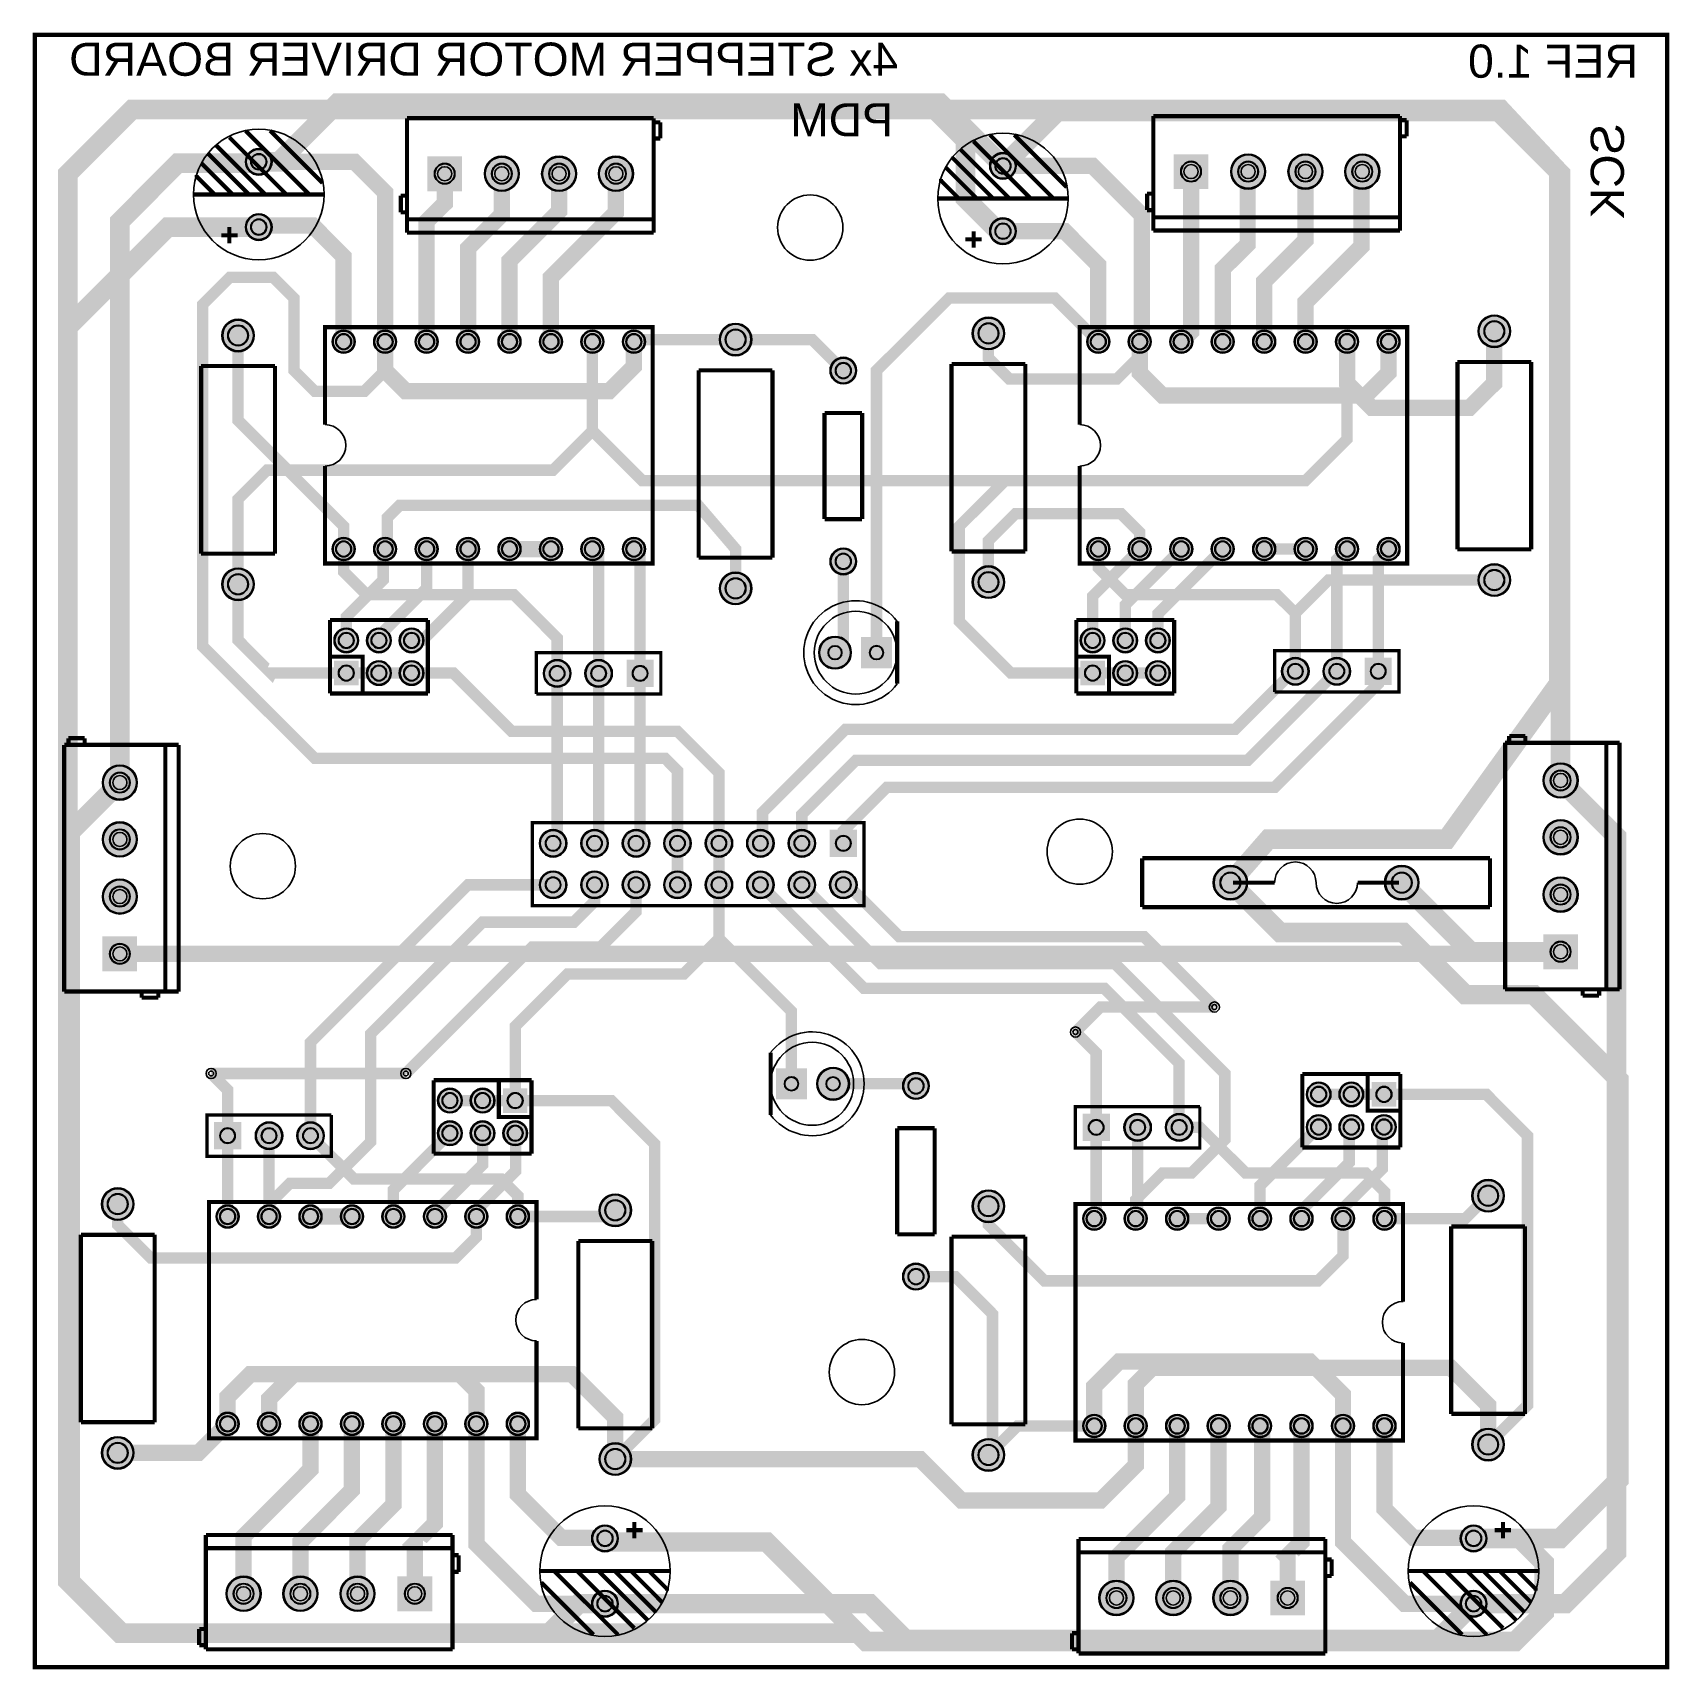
# Model space of a CAD drawing. Header units: millimetres. Extents: x 0 to 100, y -100 to 0.
import ezdxf

# ---------------------------------------------------------------- set-up
doc = ezdxf.new("R2010")
doc.units = ezdxf.units.MM
for name, color, linetype, true_color in [('BoardOutline', 7, 'Continuous', 0xff00ff), ('BottomLayer', 7, 'Continuous', 0x0000ff), ('BottomSolderMaskLayer', 7, 'Continuous', 0xaa00ff), ('Document', 7, 'Continuous', 0xffffff), ('Hole', 7, 'Continuous', 0x222222), ('Multi-Layer', 7, 'Continuous', 0xc0c0c0), ('TopLayer', 7, 'Continuous', 0xff0000), ('TopSilkLayer', 7, 'Continuous', 0xffcc00), ('TopSolderMaskLayer', 7, 'Continuous', 0x800080)]:
    doc.layers.add(name, color=color, linetype=linetype, true_color=true_color)
doc.styles.get("Standard").update_dxf_attribs({"font": 'arial.ttf'})

msp = doc.modelspace()

# ---------------------------------------------------------------- texts
at = {"layer": 'BottomSilkLayer', "text_generation_flag": 2}
for s, p in [('4x STEPPER MOTOR DRIVER BOARD', (52.89, -2.51)), ('REF 1.0', (98.21, -2.63)), ('PDM', (52.58, -6.22))]:
    msp.add_text(s, height=2.032, dxfattribs=at).set_placement(p)
msp.add_text('SCK', height=2.032, rotation=90, dxfattribs=at).set_placement((97.35, -5.43))

# ---------------------------------------------------------------- hatches: boundary and pattern name
at = {"layer": 'BottomSolderMaskLayer'}
for points in [[(12.9, -7.78, 1), (14.53, -7.78, 1)], [(24.04, -7.44), (26.17, -7.44), (26.17, -9.58), (24.04, -9.58)], [(27.55, -8.51, 1), (29.68, -8.51, 1)], [(31.05, -8.51, 1), (33.19, -8.51, 1)], [(34.53, -8.51, 1), (36.66, -8.51, 1)], [(58.5, -8.03, 1), (60.12, -8.03, 1)], [(69.76, -7.32), (71.89, -7.32), (71.89, -9.45), (69.76, -9.45)], [(73.27, -8.38, 1), (75.4, -8.38, 1)], [(76.77, -8.38, 1), (78.91, -8.38, 1)], [(80.25, -8.38, 1), (82.39, -8.38, 1)], [(12.9, -11.78, 1), (14.53, -11.78, 1)], [(58.5, -12.03, 1), (60.12, -12.03, 1)], [(11.46, -18.42, 1), (13.44, -18.42, 1)], [(41.94, -18.67, 1), (43.92, -18.67, 1)], [(57.43, -18.29, 1), (59.41, -18.29, 1)], [(88.42, -18.16, 1), (90.4, -18.16, 1)], [(18.22, -18.8, 1), (19.62, -18.8, 1)], [(20.76, -18.8, 1), (22.16, -18.8, 1)], [(23.3, -18.8, 1), (24.7, -18.8, 1)], [(25.84, -18.8, 1), (27.24, -18.8, 1)], [(28.38, -18.8, 1), (29.78, -18.8, 1)], [(30.92, -18.8, 1), (32.32, -18.8, 1)], [(33.46, -18.8, 1), (34.86, -18.8, 1)], [(36, -18.8, 1), (37.4, -18.8, 1)], [(64.45, -18.8, 1), (65.85, -18.8, 1)], [(66.99, -18.8, 1), (68.39, -18.8, 1)], [(69.53, -18.8, 1), (70.93, -18.8, 1)], [(72.07, -18.8, 1), (73.47, -18.8, 1)], [(74.61, -18.8, 1), (76.01, -18.8, 1)], [(77.15, -18.8, 1), (78.55, -18.8, 1)], [(79.69, -18.8, 1), (81.09, -18.8, 1)], [(82.23, -18.8, 1), (83.63, -18.8, 1)], [(48.72, -20.57, 1), (50.34, -20.57, 1)], [(18.22, -31.5, 1), (19.62, -31.5, 1)], [(20.76, -31.5, 1), (22.16, -31.5, 1)], [(23.3, -31.5, 1), (24.7, -31.5, 1)], [(25.84, -31.5, 1), (27.24, -31.5, 1)], [(28.38, -31.5, 1), (29.78, -31.5, 1)], [(30.92, -31.5, 1), (32.32, -31.5, 1)], [(33.46, -31.5, 1), (34.86, -31.5, 1)], [(36, -31.5, 1), (37.4, -31.5, 1)], [(64.45, -31.5, 1), (65.85, -31.5, 1)], [(66.99, -31.5, 1), (68.39, -31.5, 1)], [(69.53, -31.5, 1), (70.93, -31.5, 1)], [(72.07, -31.5, 1), (73.47, -31.5, 1)], [(74.61, -31.5, 1), (76.01, -31.5, 1)], [(77.15, -31.5, 1), (78.55, -31.5, 1)], [(79.69, -31.5, 1), (81.09, -31.5, 1)], [(82.23, -31.5, 1), (83.63, -31.5, 1)], [(48.72, -32.26, 1), (50.34, -32.26, 1)], [(11.46, -33.66, 1), (13.44, -33.66, 1)], [(41.94, -33.91, 1), (43.92, -33.91, 1)], [(57.43, -33.53, 1), (59.41, -33.53, 1)], [(88.42, -33.4, 1), (90.4, -33.4, 1)], [(18.33, -37.1, 1), (19.83, -37.1, 1)], [(20.33, -37.1, 1), (21.83, -37.1, 1)], [(22.33, -37.1, 1), (23.83, -37.1, 1)], [(48.02, -37.85, 1), (50.02, -37.85, 1)], [(50.61, -36.89), (52.51, -36.89), (52.51, -38.8), (50.61, -38.8)], [(64.05, -37.1, 1), (65.55, -37.1, 1)], [(66.05, -37.1, 1), (67.55, -37.1, 1)], [(68.05, -37.1, 1), (69.55, -37.1, 1)], [(18.33, -38.35), (19.83, -38.35), (19.83, -39.85), (18.33, -39.85)], [(20.33, -39.1, 1), (21.83, -39.1, 1)], [(22.33, -39.1, 1), (23.83, -39.1, 1)], [(31.17, -39.12, 1), (32.84, -39.12, 1)], [(33.71, -39.12, 1), (35.38, -39.12, 1)], [(37.92, -39.95), (36.25, -39.95), (36.25, -38.28), (37.92, -38.28)], [(64.05, -38.35), (65.55, -38.35), (65.55, -39.85), (64.05, -39.85)], [(66.05, -39.1, 1), (67.55, -39.1, 1)], [(68.05, -39.1, 1), (69.55, -39.1, 1)], [(76.38, -38.99, 1), (78.05, -38.99, 1)], [(78.92, -38.99, 1), (80.59, -38.99, 1)], [(83.13, -39.83), (81.46, -39.83), (81.46, -38.15), (83.13, -38.15)], [(4.14, -45.81, 1), (6.27, -45.81, 1)], [(92.41, -45.68, 1), (94.54, -45.68, 1)], [(92.41, -49.16, 1), (94.54, -49.16, 1)], [(4.14, -49.29, 1), (6.27, -49.29, 1)], [(30.91, -49.53, 1), (32.59, -49.53, 1)], [(33.45, -49.53, 1), (35.13, -49.53, 1)], [(35.99, -49.53, 1), (37.67, -49.53, 1)], [(38.53, -49.53, 1), (40.21, -49.53, 1)], [(41.07, -49.53, 1), (42.75, -49.53, 1)], [(43.61, -49.53, 1), (45.29, -49.53, 1)], [(46.15, -49.53, 1), (47.83, -49.53, 1)], [(50.37, -50.37), (48.69, -50.37), (48.69, -48.69), (50.37, -48.69)], [(72.19, -51.94, 1), (74.29, -51.94, 1)], [(82.69, -51.94, 1), (84.79, -51.94, 1)], [(4.14, -52.79, 1), (6.27, -52.79, 1)], [(30.91, -52.07, 1), (32.59, -52.07, 1)], [(33.45, -52.07, 1), (35.13, -52.07, 1)], [(35.99, -52.07, 1), (37.67, -52.07, 1)], [(38.53, -52.07, 1), (40.21, -52.07, 1)], [(41.07, -52.07, 1), (42.75, -52.07, 1)], [(43.61, -52.07, 1), (45.29, -52.07, 1)], [(46.15, -52.07, 1), (47.83, -52.07, 1)], [(48.69, -52.07, 1), (50.37, -52.07, 1)], [(92.41, -52.67, 1), (94.54, -52.67, 1)], [(92.41, -57.24), (92.41, -55.11), (94.54, -55.11), (94.54, -57.24)], [(4.14, -57.37), (4.14, -55.23), (6.27, -55.23), (6.27, -57.37)], [(47.31, -65.21), (45.4, -65.21), (45.4, -63.31), (47.31, -63.31)], [(47.89, -64.26, 1), (49.9, -64.26, 1)], [(53.16, -64.39, 1), (54.79, -64.39, 1)], [(77.89, -64.91, 1), (79.4, -64.91, 1)], [(79.89, -64.91, 1), (81.4, -64.91, 1)], [(83.4, -65.66), (81.89, -65.66), (81.89, -64.16), (83.4, -64.16)], [(24.68, -65.29, 1), (26.18, -65.29, 1)], [(26.68, -65.29, 1), (28.18, -65.29, 1)], [(30.18, -66.04), (28.68, -66.04), (28.68, -64.54), (30.18, -64.54)], [(64.19, -66.09), (65.86, -66.09), (65.86, -67.77), (64.19, -67.77)], [(66.73, -66.93, 1), (68.4, -66.93, 1)], [(69.27, -66.93, 1), (70.94, -66.93, 1)], [(77.89, -66.91, 1), (79.4, -66.91, 1)], [(79.89, -66.91, 1), (81.4, -66.91, 1)], [(81.89, -66.91, 1), (83.4, -66.91, 1)], [(10.97, -66.6), (12.65, -66.6), (12.65, -68.28), (10.97, -68.28)], [(13.51, -67.44, 1), (15.19, -67.44, 1)], [(16.05, -67.44, 1), (17.73, -67.44, 1)], [(24.68, -67.29, 1), (26.18, -67.29, 1)], [(26.68, -67.29, 1), (28.18, -67.29, 1)], [(28.68, -67.29, 1), (30.18, -67.29, 1)], [(88.04, -71.12, 1), (90.02, -71.12, 1)], [(4.09, -71.63, 1), (6.07, -71.63, 1)], [(34.57, -72.01, 1), (36.55, -72.01, 1)], [(57.43, -71.76, 1), (59.41, -71.76, 1)], [(11.11, -72.39, 1), (12.51, -72.39, 1)], [(13.65, -72.39, 1), (15.05, -72.39, 1)], [(16.19, -72.39, 1), (17.59, -72.39, 1)], [(18.73, -72.39, 1), (20.13, -72.39, 1)], [(21.27, -72.39, 1), (22.67, -72.39, 1)], [(23.81, -72.39, 1), (25.21, -72.39, 1)], [(26.35, -72.39, 1), (27.75, -72.39, 1)], [(28.89, -72.39, 1), (30.29, -72.39, 1)], [(64.2, -72.52, 1), (65.6, -72.52, 1)], [(66.74, -72.52, 1), (68.14, -72.52, 1)], [(69.28, -72.52, 1), (70.68, -72.52, 1)], [(71.82, -72.52, 1), (73.22, -72.52, 1)], [(74.36, -72.52, 1), (75.76, -72.52, 1)], [(76.9, -72.52, 1), (78.3, -72.52, 1)], [(79.44, -72.52, 1), (80.84, -72.52, 1)], [(81.98, -72.52, 1), (83.38, -72.52, 1)], [(53.16, -76.07, 1), (54.79, -76.07, 1)], [(11.11, -85.09, 1), (12.51, -85.09, 1)], [(13.65, -85.09, 1), (15.05, -85.09, 1)], [(16.19, -85.09, 1), (17.59, -85.09, 1)], [(18.73, -85.09, 1), (20.13, -85.09, 1)], [(21.27, -85.09, 1), (22.67, -85.09, 1)], [(23.81, -85.09, 1), (25.21, -85.09, 1)], [(26.35, -85.09, 1), (27.75, -85.09, 1)], [(28.89, -85.09, 1), (30.29, -85.09, 1)], [(64.2, -85.22, 1), (65.6, -85.22, 1)], [(66.74, -85.22, 1), (68.14, -85.22, 1)], [(69.28, -85.22, 1), (70.68, -85.22, 1)], [(71.82, -85.22, 1), (73.22, -85.22, 1)], [(74.36, -85.22, 1), (75.76, -85.22, 1)], [(76.9, -85.22, 1), (78.3, -85.22, 1)], [(79.44, -85.22, 1), (80.84, -85.22, 1)], [(81.98, -85.22, 1), (83.38, -85.22, 1)], [(4.09, -86.87, 1), (6.07, -86.87, 1)], [(57.43, -87, 1), (59.41, -87, 1)], [(88.04, -86.36, 1), (90.02, -86.36, 1)], [(34.57, -87.25, 1), (36.55, -87.25, 1)], [(34.11, -92.11, 1), (35.74, -92.11, 1)], [(87.33, -92.11, 1), (88.95, -92.11, 1)], [(11.72, -95.5, 1), (13.86, -95.5, 1)], [(15.2, -95.5, 1), (17.34, -95.5, 1)], [(18.71, -95.5, 1), (20.84, -95.5, 1)], [(24.35, -96.57), (22.21, -96.57), (22.21, -94.44), (24.35, -94.44)], [(65.19, -95.76, 1), (67.32, -95.76, 1)], [(68.67, -95.76, 1), (70.8, -95.76, 1)], [(72.17, -95.76, 1), (74.31, -95.76, 1)], [(77.81, -96.82), (75.68, -96.82), (75.68, -94.69), (77.81, -94.69)], [(34.11, -96.11, 1), (35.74, -96.11, 1)], [(87.33, -96.11, 1), (88.95, -96.11, 1)]]:
    msp.add_hatch(color=256, dxfattribs=at).paths.add_polyline_path(points)
at = {"layer": 'Multi-Layer'}
for points in [[(12.95, -7.78, 1), (14.48, -7.78, 1)], [(24.09, -7.49), (26.12, -7.49), (26.12, -9.53), (24.09, -9.53)], [(27.6, -8.51, 1), (29.63, -8.51, 1)], [(31.1, -8.51, 1), (33.13, -8.51, 1)], [(34.58, -8.51, 1), (36.61, -8.51, 1)], [(58.55, -8.03, 1), (60.07, -8.03, 1)], [(69.81, -7.37), (71.84, -7.37), (71.84, -9.4), (69.81, -9.4)], [(73.32, -8.38, 1), (75.35, -8.38, 1)], [(76.82, -8.38, 1), (78.85, -8.38, 1)], [(80.3, -8.38, 1), (82.33, -8.38, 1)], [(12.95, -11.78, 1), (14.48, -11.78, 1)], [(58.55, -12.03, 1), (60.07, -12.03, 1)], [(11.51, -18.42, 1), (13.39, -18.42, 1)], [(41.99, -18.67, 1), (43.87, -18.67, 1)], [(57.48, -18.29, 1), (59.36, -18.29, 1)], [(88.47, -18.16, 1), (90.35, -18.16, 1)], [(18.27, -18.8, 1), (19.57, -18.8, 1)], [(20.81, -18.8, 1), (22.11, -18.8, 1)], [(23.35, -18.8, 1), (24.65, -18.8, 1)], [(25.89, -18.8, 1), (27.19, -18.8, 1)], [(28.43, -18.8, 1), (29.73, -18.8, 1)], [(30.97, -18.8, 1), (32.27, -18.8, 1)], [(33.51, -18.8, 1), (34.81, -18.8, 1)], [(36.05, -18.8, 1), (37.35, -18.8, 1)], [(64.5, -18.8, 1), (65.8, -18.8, 1)], [(67.04, -18.8, 1), (68.34, -18.8, 1)], [(69.58, -18.8, 1), (70.88, -18.8, 1)], [(72.12, -18.8, 1), (73.42, -18.8, 1)], [(74.66, -18.8, 1), (75.96, -18.8, 1)], [(77.2, -18.8, 1), (78.5, -18.8, 1)], [(79.74, -18.8, 1), (81.04, -18.8, 1)], [(82.28, -18.8, 1), (83.58, -18.8, 1)], [(48.77, -20.57, 1), (50.29, -20.57, 1)], [(18.27, -31.5, 1), (19.57, -31.5, 1)], [(20.81, -31.5, 1), (22.11, -31.5, 1)], [(23.35, -31.5, 1), (24.65, -31.5, 1)], [(25.89, -31.5, 1), (27.19, -31.5, 1)], [(28.43, -31.5, 1), (29.73, -31.5, 1)], [(30.97, -31.5, 1), (32.27, -31.5, 1)], [(33.51, -31.5, 1), (34.81, -31.5, 1)], [(36.05, -31.5, 1), (37.35, -31.5, 1)], [(64.5, -31.5, 1), (65.8, -31.5, 1)], [(67.04, -31.5, 1), (68.34, -31.5, 1)], [(69.58, -31.5, 1), (70.88, -31.5, 1)], [(72.12, -31.5, 1), (73.42, -31.5, 1)], [(74.66, -31.5, 1), (75.96, -31.5, 1)], [(77.2, -31.5, 1), (78.5, -31.5, 1)], [(79.74, -31.5, 1), (81.04, -31.5, 1)], [(82.28, -31.5, 1), (83.58, -31.5, 1)], [(48.77, -32.26, 1), (50.29, -32.26, 1)], [(11.51, -33.66, 1), (13.39, -33.66, 1)], [(41.99, -33.91, 1), (43.87, -33.91, 1)], [(57.48, -33.53, 1), (59.36, -33.53, 1)], [(88.47, -33.4, 1), (90.35, -33.4, 1)], [(18.38, -37.1, 1), (19.78, -37.1, 1)], [(20.38, -37.1, 1), (21.78, -37.1, 1)], [(22.38, -37.1, 1), (23.78, -37.1, 1)], [(48.07, -37.85, 1), (49.97, -37.85, 1)], [(50.66, -36.95), (52.46, -36.95), (52.46, -38.74), (50.66, -38.74)], [(64.1, -37.1, 1), (65.5, -37.1, 1)], [(66.1, -37.1, 1), (67.5, -37.1, 1)], [(68.1, -37.1, 1), (69.5, -37.1, 1)], [(18.38, -38.4), (19.78, -38.4), (19.78, -39.8), (18.38, -39.8)], [(20.38, -39.1, 1), (21.78, -39.1, 1)], [(22.38, -39.1, 1), (23.78, -39.1, 1)], [(31.22, -39.12, 1), (32.79, -39.12, 1)], [(33.76, -39.12, 1), (35.33, -39.12, 1)], [(37.87, -39.9), (36.3, -39.9), (36.3, -38.33), (37.87, -38.33)], [(64.1, -38.4), (65.5, -38.4), (65.5, -39.8), (64.1, -39.8)], [(66.1, -39.1, 1), (67.5, -39.1, 1)], [(68.1, -39.1, 1), (69.5, -39.1, 1)], [(76.43, -38.99, 1), (78, -38.99, 1)], [(78.97, -38.99, 1), (80.54, -38.99, 1)], [(83.08, -39.78), (81.51, -39.78), (81.51, -38.2), (83.08, -38.2)], [(4.19, -45.81, 1), (6.22, -45.81, 1)], [(92.46, -45.68, 1), (94.49, -45.68, 1)], [(4.19, -49.29, 1), (6.22, -49.29, 1)], [(30.96, -49.53, 1), (32.54, -49.53, 1)], [(33.5, -49.53, 1), (35.08, -49.53, 1)], [(36.04, -49.53, 1), (37.62, -49.53, 1)], [(38.58, -49.53, 1), (40.16, -49.53, 1)], [(41.12, -49.53, 1), (42.7, -49.53, 1)], [(43.66, -49.53, 1), (45.24, -49.53, 1)], [(46.2, -49.53, 1), (47.78, -49.53, 1)], [(50.32, -50.32), (48.74, -50.32), (48.74, -48.74), (50.32, -48.74)], [(92.46, -49.16, 1), (94.49, -49.16, 1)], [(72.24, -51.94, 1), (74.24, -51.94, 1)], [(82.74, -51.94, 1), (84.74, -51.94, 1)], [(4.19, -52.79, 1), (6.22, -52.79, 1)], [(30.96, -52.07, 1), (32.54, -52.07, 1)], [(33.5, -52.07, 1), (35.08, -52.07, 1)], [(36.04, -52.07, 1), (37.62, -52.07, 1)], [(38.58, -52.07, 1), (40.16, -52.07, 1)], [(41.12, -52.07, 1), (42.7, -52.07, 1)], [(43.66, -52.07, 1), (45.24, -52.07, 1)], [(46.2, -52.07, 1), (47.78, -52.07, 1)], [(48.74, -52.07, 1), (50.32, -52.07, 1)], [(92.46, -52.67, 1), (94.49, -52.67, 1)], [(4.19, -57.32), (4.19, -55.28), (6.22, -55.28), (6.22, -57.32)], [(92.46, -57.19), (92.46, -55.16), (94.49, -55.16), (94.49, -57.19)], [(47.25, -65.16), (45.45, -65.16), (45.45, -63.36), (47.25, -63.36)], [(47.95, -64.26, 1), (49.85, -64.26, 1)], [(53.21, -64.39, 1), (54.74, -64.39, 1)], [(24.73, -65.29, 1), (26.13, -65.29, 1)], [(26.73, -65.29, 1), (28.13, -65.29, 1)], [(30.13, -65.99), (28.73, -65.99), (28.73, -64.59), (30.13, -64.59)], [(77.95, -64.91, 1), (79.35, -64.91, 1)], [(79.95, -64.91, 1), (81.35, -64.91, 1)], [(83.35, -65.61), (81.95, -65.61), (81.95, -64.21), (83.35, -64.21)], [(64.24, -66.14), (65.81, -66.14), (65.81, -67.72), (64.24, -67.72)], [(66.78, -66.93, 1), (68.35, -66.93, 1)], [(69.32, -66.93, 1), (70.89, -66.93, 1)], [(11.02, -66.65), (12.6, -66.65), (12.6, -68.22), (11.02, -68.22)], [(13.56, -67.44, 1), (15.14, -67.44, 1)], [(16.1, -67.44, 1), (17.68, -67.44, 1)], [(24.73, -67.29, 1), (26.13, -67.29, 1)], [(26.73, -67.29, 1), (28.13, -67.29, 1)], [(28.73, -67.29, 1), (30.13, -67.29, 1)], [(77.95, -66.91, 1), (79.35, -66.91, 1)], [(79.95, -66.91, 1), (81.35, -66.91, 1)], [(81.95, -66.91, 1), (83.35, -66.91, 1)], [(4.14, -71.63, 1), (6.02, -71.63, 1)], [(34.62, -72.01, 1), (36.5, -72.01, 1)], [(57.48, -71.76, 1), (59.36, -71.76, 1)], [(88.09, -71.12, 1), (89.97, -71.12, 1)], [(11.16, -72.39, 1), (12.46, -72.39, 1)], [(13.7, -72.39, 1), (15, -72.39, 1)], [(16.24, -72.39, 1), (17.54, -72.39, 1)], [(18.78, -72.39, 1), (20.08, -72.39, 1)], [(21.32, -72.39, 1), (22.62, -72.39, 1)], [(23.86, -72.39, 1), (25.16, -72.39, 1)], [(26.4, -72.39, 1), (27.7, -72.39, 1)], [(28.94, -72.39, 1), (30.24, -72.39, 1)], [(64.25, -72.52, 1), (65.55, -72.52, 1)], [(66.79, -72.52, 1), (68.09, -72.52, 1)], [(69.33, -72.52, 1), (70.63, -72.52, 1)], [(71.87, -72.52, 1), (73.17, -72.52, 1)], [(74.41, -72.52, 1), (75.71, -72.52, 1)], [(76.95, -72.52, 1), (78.25, -72.52, 1)], [(79.49, -72.52, 1), (80.79, -72.52, 1)], [(82.03, -72.52, 1), (83.33, -72.52, 1)], [(53.21, -76.07, 1), (54.74, -76.07, 1)], [(11.16, -85.09, 1), (12.46, -85.09, 1)], [(13.7, -85.09, 1), (15, -85.09, 1)], [(16.24, -85.09, 1), (17.54, -85.09, 1)], [(18.78, -85.09, 1), (20.08, -85.09, 1)], [(21.32, -85.09, 1), (22.62, -85.09, 1)], [(23.86, -85.09, 1), (25.16, -85.09, 1)], [(26.4, -85.09, 1), (27.7, -85.09, 1)], [(28.94, -85.09, 1), (30.24, -85.09, 1)], [(64.25, -85.22, 1), (65.55, -85.22, 1)], [(66.79, -85.22, 1), (68.09, -85.22, 1)], [(69.33, -85.22, 1), (70.63, -85.22, 1)], [(71.87, -85.22, 1), (73.17, -85.22, 1)], [(74.41, -85.22, 1), (75.71, -85.22, 1)], [(76.95, -85.22, 1), (78.25, -85.22, 1)], [(79.49, -85.22, 1), (80.79, -85.22, 1)], [(82.03, -85.22, 1), (83.33, -85.22, 1)], [(4.14, -86.87, 1), (6.02, -86.87, 1)], [(57.48, -87, 1), (59.36, -87, 1)], [(88.09, -86.36, 1), (89.97, -86.36, 1)], [(34.62, -87.25, 1), (36.5, -87.25, 1)], [(34.16, -92.11, 1), (35.69, -92.11, 1)], [(87.38, -92.11, 1), (88.9, -92.11, 1)], [(11.77, -95.5, 1), (13.8, -95.5, 1)], [(15.25, -95.5, 1), (17.28, -95.5, 1)], [(18.76, -95.5, 1), (20.79, -95.5, 1)], [(24.3, -96.52), (22.26, -96.52), (22.26, -94.49), (24.3, -94.49)], [(65.24, -95.76, 1), (67.27, -95.76, 1)], [(68.72, -95.76, 1), (70.75, -95.76, 1)], [(72.23, -95.76, 1), (74.26, -95.76, 1)], [(77.76, -96.77), (75.73, -96.77), (75.73, -94.74), (77.76, -94.74)], [(34.16, -96.11, 1), (35.69, -96.11, 1)], [(87.38, -96.11, 1), (88.9, -96.11, 1)]]:
    msp.add_hatch(color=256, dxfattribs=at).paths.add_polyline_path(points)
at = {"layer": 'TopSolderMaskLayer'}
for points in [[(12.9, -7.78, 1), (14.53, -7.78, 1)], [(24.04, -7.44), (26.17, -7.44), (26.17, -9.58), (24.04, -9.58)], [(27.55, -8.51, 1), (29.68, -8.51, 1)], [(31.05, -8.51, 1), (33.19, -8.51, 1)], [(34.53, -8.51, 1), (36.66, -8.51, 1)], [(58.5, -8.03, 1), (60.12, -8.03, 1)], [(69.76, -7.32), (71.89, -7.32), (71.89, -9.45), (69.76, -9.45)], [(73.27, -8.38, 1), (75.4, -8.38, 1)], [(76.77, -8.38, 1), (78.91, -8.38, 1)], [(80.25, -8.38, 1), (82.39, -8.38, 1)], [(12.9, -11.78, 1), (14.53, -11.78, 1)], [(58.5, -12.03, 1), (60.12, -12.03, 1)], [(11.46, -18.42, 1), (13.44, -18.42, 1)], [(41.94, -18.67, 1), (43.92, -18.67, 1)], [(57.43, -18.29, 1), (59.41, -18.29, 1)], [(88.42, -18.16, 1), (90.4, -18.16, 1)], [(18.22, -18.8, 1), (19.62, -18.8, 1)], [(20.76, -18.8, 1), (22.16, -18.8, 1)], [(23.3, -18.8, 1), (24.7, -18.8, 1)], [(25.84, -18.8, 1), (27.24, -18.8, 1)], [(28.38, -18.8, 1), (29.78, -18.8, 1)], [(30.92, -18.8, 1), (32.32, -18.8, 1)], [(33.46, -18.8, 1), (34.86, -18.8, 1)], [(36, -18.8, 1), (37.4, -18.8, 1)], [(64.45, -18.8, 1), (65.85, -18.8, 1)], [(66.99, -18.8, 1), (68.39, -18.8, 1)], [(69.53, -18.8, 1), (70.93, -18.8, 1)], [(72.07, -18.8, 1), (73.47, -18.8, 1)], [(74.61, -18.8, 1), (76.01, -18.8, 1)], [(77.15, -18.8, 1), (78.55, -18.8, 1)], [(79.69, -18.8, 1), (81.09, -18.8, 1)], [(82.23, -18.8, 1), (83.63, -18.8, 1)], [(48.72, -20.57, 1), (50.34, -20.57, 1)], [(18.22, -31.5, 1), (19.62, -31.5, 1)], [(20.76, -31.5, 1), (22.16, -31.5, 1)], [(23.3, -31.5, 1), (24.7, -31.5, 1)], [(25.84, -31.5, 1), (27.24, -31.5, 1)], [(28.38, -31.5, 1), (29.78, -31.5, 1)], [(30.92, -31.5, 1), (32.32, -31.5, 1)], [(33.46, -31.5, 1), (34.86, -31.5, 1)], [(36, -31.5, 1), (37.4, -31.5, 1)], [(64.45, -31.5, 1), (65.85, -31.5, 1)], [(66.99, -31.5, 1), (68.39, -31.5, 1)], [(69.53, -31.5, 1), (70.93, -31.5, 1)], [(72.07, -31.5, 1), (73.47, -31.5, 1)], [(74.61, -31.5, 1), (76.01, -31.5, 1)], [(77.15, -31.5, 1), (78.55, -31.5, 1)], [(79.69, -31.5, 1), (81.09, -31.5, 1)], [(82.23, -31.5, 1), (83.63, -31.5, 1)], [(48.72, -32.26, 1), (50.34, -32.26, 1)], [(11.46, -33.66, 1), (13.44, -33.66, 1)], [(41.94, -33.91, 1), (43.92, -33.91, 1)], [(57.43, -33.53, 1), (59.41, -33.53, 1)], [(88.42, -33.4, 1), (90.4, -33.4, 1)], [(18.33, -37.1, 1), (19.83, -37.1, 1)], [(20.33, -37.1, 1), (21.83, -37.1, 1)], [(22.33, -37.1, 1), (23.83, -37.1, 1)], [(48.02, -37.85, 1), (50.02, -37.85, 1)], [(50.61, -36.89), (52.51, -36.89), (52.51, -38.8), (50.61, -38.8)], [(64.05, -37.1, 1), (65.55, -37.1, 1)], [(66.05, -37.1, 1), (67.55, -37.1, 1)], [(68.05, -37.1, 1), (69.55, -37.1, 1)], [(18.33, -38.35), (19.83, -38.35), (19.83, -39.85), (18.33, -39.85)], [(20.33, -39.1, 1), (21.83, -39.1, 1)], [(22.33, -39.1, 1), (23.83, -39.1, 1)], [(31.17, -39.12, 1), (32.84, -39.12, 1)], [(33.71, -39.12, 1), (35.38, -39.12, 1)], [(37.92, -39.95), (36.25, -39.95), (36.25, -38.28), (37.92, -38.28)], [(64.05, -38.35), (65.55, -38.35), (65.55, -39.85), (64.05, -39.85)], [(66.05, -39.1, 1), (67.55, -39.1, 1)], [(68.05, -39.1, 1), (69.55, -39.1, 1)], [(76.38, -38.99, 1), (78.05, -38.99, 1)], [(78.92, -38.99, 1), (80.59, -38.99, 1)], [(83.13, -39.83), (81.46, -39.83), (81.46, -38.15), (83.13, -38.15)], [(4.14, -45.81, 1), (6.27, -45.81, 1)], [(92.41, -45.68, 1), (94.54, -45.68, 1)], [(92.41, -49.16, 1), (94.54, -49.16, 1)], [(4.14, -49.29, 1), (6.27, -49.29, 1)], [(30.91, -49.53, 1), (32.59, -49.53, 1)], [(33.45, -49.53, 1), (35.13, -49.53, 1)], [(35.99, -49.53, 1), (37.67, -49.53, 1)], [(38.53, -49.53, 1), (40.21, -49.53, 1)], [(41.07, -49.53, 1), (42.75, -49.53, 1)], [(43.61, -49.53, 1), (45.29, -49.53, 1)], [(46.15, -49.53, 1), (47.83, -49.53, 1)], [(50.37, -50.37), (48.69, -50.37), (48.69, -48.69), (50.37, -48.69)], [(72.19, -51.94, 1), (74.29, -51.94, 1)], [(82.69, -51.94, 1), (84.79, -51.94, 1)], [(4.14, -52.79, 1), (6.27, -52.79, 1)], [(30.91, -52.07, 1), (32.59, -52.07, 1)], [(33.45, -52.07, 1), (35.13, -52.07, 1)], [(35.99, -52.07, 1), (37.67, -52.07, 1)], [(38.53, -52.07, 1), (40.21, -52.07, 1)], [(41.07, -52.07, 1), (42.75, -52.07, 1)], [(43.61, -52.07, 1), (45.29, -52.07, 1)], [(46.15, -52.07, 1), (47.83, -52.07, 1)], [(48.69, -52.07, 1), (50.37, -52.07, 1)], [(92.41, -52.67, 1), (94.54, -52.67, 1)], [(92.41, -57.24), (92.41, -55.11), (94.54, -55.11), (94.54, -57.24)], [(4.14, -57.37), (4.14, -55.23), (6.27, -55.23), (6.27, -57.37)], [(47.31, -65.21), (45.4, -65.21), (45.4, -63.31), (47.31, -63.31)], [(47.89, -64.26, 1), (49.9, -64.26, 1)], [(53.16, -64.39, 1), (54.79, -64.39, 1)], [(77.89, -64.91, 1), (79.4, -64.91, 1)], [(79.89, -64.91, 1), (81.4, -64.91, 1)], [(83.4, -65.66), (81.89, -65.66), (81.89, -64.16), (83.4, -64.16)], [(24.68, -65.29, 1), (26.18, -65.29, 1)], [(26.68, -65.29, 1), (28.18, -65.29, 1)], [(30.18, -66.04), (28.68, -66.04), (28.68, -64.54), (30.18, -64.54)], [(64.19, -66.09), (65.86, -66.09), (65.86, -67.77), (64.19, -67.77)], [(66.73, -66.93, 1), (68.4, -66.93, 1)], [(69.27, -66.93, 1), (70.94, -66.93, 1)], [(77.89, -66.91, 1), (79.4, -66.91, 1)], [(79.89, -66.91, 1), (81.4, -66.91, 1)], [(81.89, -66.91, 1), (83.4, -66.91, 1)], [(10.97, -66.6), (12.65, -66.6), (12.65, -68.28), (10.97, -68.28)], [(13.51, -67.44, 1), (15.19, -67.44, 1)], [(16.05, -67.44, 1), (17.73, -67.44, 1)], [(24.68, -67.29, 1), (26.18, -67.29, 1)], [(26.68, -67.29, 1), (28.18, -67.29, 1)], [(28.68, -67.29, 1), (30.18, -67.29, 1)], [(88.04, -71.12, 1), (90.02, -71.12, 1)], [(4.09, -71.63, 1), (6.07, -71.63, 1)], [(34.57, -72.01, 1), (36.55, -72.01, 1)], [(57.43, -71.76, 1), (59.41, -71.76, 1)], [(11.11, -72.39, 1), (12.51, -72.39, 1)], [(13.65, -72.39, 1), (15.05, -72.39, 1)], [(16.19, -72.39, 1), (17.59, -72.39, 1)], [(18.73, -72.39, 1), (20.13, -72.39, 1)], [(21.27, -72.39, 1), (22.67, -72.39, 1)], [(23.81, -72.39, 1), (25.21, -72.39, 1)], [(26.35, -72.39, 1), (27.75, -72.39, 1)], [(28.89, -72.39, 1), (30.29, -72.39, 1)], [(64.2, -72.52, 1), (65.6, -72.52, 1)], [(66.74, -72.52, 1), (68.14, -72.52, 1)], [(69.28, -72.52, 1), (70.68, -72.52, 1)], [(71.82, -72.52, 1), (73.22, -72.52, 1)], [(74.36, -72.52, 1), (75.76, -72.52, 1)], [(76.9, -72.52, 1), (78.3, -72.52, 1)], [(79.44, -72.52, 1), (80.84, -72.52, 1)], [(81.98, -72.52, 1), (83.38, -72.52, 1)], [(53.16, -76.07, 1), (54.79, -76.07, 1)], [(11.11, -85.09, 1), (12.51, -85.09, 1)], [(13.65, -85.09, 1), (15.05, -85.09, 1)], [(16.19, -85.09, 1), (17.59, -85.09, 1)], [(18.73, -85.09, 1), (20.13, -85.09, 1)], [(21.27, -85.09, 1), (22.67, -85.09, 1)], [(23.81, -85.09, 1), (25.21, -85.09, 1)], [(26.35, -85.09, 1), (27.75, -85.09, 1)], [(28.89, -85.09, 1), (30.29, -85.09, 1)], [(64.2, -85.22, 1), (65.6, -85.22, 1)], [(66.74, -85.22, 1), (68.14, -85.22, 1)], [(69.28, -85.22, 1), (70.68, -85.22, 1)], [(71.82, -85.22, 1), (73.22, -85.22, 1)], [(74.36, -85.22, 1), (75.76, -85.22, 1)], [(76.9, -85.22, 1), (78.3, -85.22, 1)], [(79.44, -85.22, 1), (80.84, -85.22, 1)], [(81.98, -85.22, 1), (83.38, -85.22, 1)], [(4.09, -86.87, 1), (6.07, -86.87, 1)], [(57.43, -87, 1), (59.41, -87, 1)], [(88.04, -86.36, 1), (90.02, -86.36, 1)], [(34.57, -87.25, 1), (36.55, -87.25, 1)], [(34.11, -92.11, 1), (35.74, -92.11, 1)], [(87.33, -92.11, 1), (88.95, -92.11, 1)], [(11.72, -95.5, 1), (13.86, -95.5, 1)], [(15.2, -95.5, 1), (17.34, -95.5, 1)], [(18.71, -95.5, 1), (20.84, -95.5, 1)], [(24.35, -96.57), (22.21, -96.57), (22.21, -94.44), (24.35, -94.44)], [(65.19, -95.76, 1), (67.32, -95.76, 1)], [(68.67, -95.76, 1), (70.8, -95.76, 1)], [(72.17, -95.76, 1), (74.31, -95.76, 1)], [(77.81, -96.82), (75.68, -96.82), (75.68, -94.69), (77.81, -94.69)], [(34.11, -96.11, 1), (35.74, -96.11, 1)], [(87.33, -96.11, 1), (88.95, -96.11, 1)]]:
    msp.add_hatch(color=256, dxfattribs=at).paths.add_polyline_path(points)

# ---------------------------------------------------------------- linework, layer by layer
at = {"layer": 'BoardOutline', "const_width": 0.254}
msp.add_lwpolyline([(0, 0), (100, 0), (100, -100), (0, -100), (0, 0)], close=True, dxfattribs=at)
at = {"layer": 'BottomLayer'}
for points, const_width in [([(13.72, -7.78), (14.95, -7.78), (18.54, -4.19), (55.47, -4.19), (59.31, -8.03)], 1.2), ([(93.47, -45.68), (93.47, -8.51), (89.66, -4.7), (62.64, -4.7), (59.31, -8.03)], 1.2), ([(5.21, -45.81), (5.21, -11.43), (8.76, -7.87), (13.62, -7.87), (13.72, -7.78)], 1.2), ([(39.37, -49.53), (39.37, -45.09), (38.61, -44.32), (17.15, -44.32), (10.29, -37.47), (10.29, -16.51), (11.94, -14.86), (14.61, -14.86), (15.88, -16.13), (15.88, -20.57), (17.15, -21.84), (20.19, -21.84), (21.46, -20.57)], 0.7), ([(51.56, -37.85), (51.56, -20.57), (56.01, -16.13), (62.48, -16.13), (65.15, -18.8)], 0.7), ([(18.92, -31.5), (18.92, -30.1), (12.45, -23.62), (12.45, -18.42)], 0.7), ([(21.46, -18.8), (21.46, -20.57), (22.73, -21.84), (35.18, -21.84), (36.7, -20.32), (36.7, -18.8)], 1), ([(67.69, -18.8), (67.69, -20.7), (69.09, -22.1), (81.53, -22.1), (82.93, -20.7), (82.93, -18.8)], 1), ([(18.92, -31.5), (18.92, -32.89), (20.32, -34.29), (29.34, -34.29), (32, -36.96), (32, -39.12)], 0.7), ([(65.15, -31.5), (65.15, -32.64), (66.8, -34.29), (76.07, -34.29), (77.22, -35.43), (77.22, -38.99)], 0.7), ([(89.41, -33.4), (79.25, -33.4), (77.22, -35.43)], 0.7), ([(23.08, -39.1), (25.64, -39.1), (29.21, -42.67), (39.37, -42.67), (41.91, -45.21), (41.91, -49.53)], 0.7), ([(88.14, -96.11), (93.76, -96.11), (96.9, -92.96), (96.9, -49.11), (93.47, -45.68)], 1.2), ([(34.93, -96.11), (33.31, -96.11), (31.5, -97.92), (5.33, -97.92), (2.16, -94.74), (2.16, -48.86), (5.21, -45.81)], 1.2), ([(93.47, -56.17), (93.35, -56.3), (5.21, -56.3)], 1), ([(72.26, -59.56), (65.28, -59.56), (63.75, -61.09)], 0.7), ([(22.73, -63.63), (10.8, -63.63)], 0.7), ([(29.59, -72.39), (29.59, -71.12), (28.58, -70.1), (19.56, -70.1), (16.89, -67.44)], 0.7), ([(70.1, -66.93), (71.37, -66.93), (74.17, -69.72), (81.53, -69.72), (82.68, -70.87), (82.68, -72.52)], 0.7), ([(80.14, -85.22), (80.14, -83.31), (78.11, -81.28), (66.42, -81.28), (64.9, -82.8), (64.9, -85.22)], 1), ([(27.05, -85.09), (27.05, -83.06), (26.04, -82.04), (13.21, -82.04), (11.81, -83.44), (11.81, -85.09)], 1), ([(34.93, -96.11), (51.15, -96.11), (53.34, -98.3), (85.95, -98.3), (88.14, -96.11)], 1.2)]:
    msp.add_lwpolyline(points, dxfattribs=dict(at, const_width=const_width))
at = {"layer": 'BottomSolderMaskLayer'}
for centre, radius in [((13.72, -7.78), 0.813), ((13.72, -7.78), 0.488), ((25.11, -8.51), 0.629), ((28.61, -8.51), 1.07), ((28.61, -8.51), 0.629), ((32.12, -8.51), 1.07), ((32.12, -8.51), 0.629), ((35.6, -8.51), 1.07), ((35.6, -8.51), 0.629), ((59.31, -8.03), 0.813), ((59.31, -8.03), 0.488), ((70.83, -8.38), 0.629), ((74.33, -8.38), 1.07), ((74.33, -8.38), 0.629), ((77.84, -8.38), 1.07), ((77.84, -8.38), 0.629), ((81.32, -8.38), 1.07), ((81.32, -8.38), 0.629), ((13.72, -11.78), 0.813), ((13.72, -11.78), 0.488), ((59.31, -12.03), 0.813), ((59.31, -12.03), 0.488), ((12.45, -18.42), 0.991), ((12.45, -18.42), 0.632), ((42.93, -18.67), 0.991), ((42.93, -18.67), 0.632), ((58.42, -18.29), 0.991), ((58.42, -18.29), 0.632), ((89.41, -18.16), 0.991), ((89.41, -18.16), 0.632), ((18.92, -18.8), 0.701), ((18.92, -18.8), 0.485), ((21.46, -18.8), 0.701), ((21.46, -18.8), 0.485), ((24, -18.8), 0.701), ((24, -18.8), 0.485), ((26.54, -18.8), 0.701), ((26.54, -18.8), 0.485), ((29.08, -18.8), 0.701), ((29.08, -18.8), 0.485), ((31.62, -18.8), 0.701), ((31.62, -18.8), 0.485), ((34.16, -18.8), 0.701), ((34.16, -18.8), 0.485), ((36.7, -18.8), 0.701), ((36.7, -18.8), 0.485), ((65.15, -18.8), 0.701), ((65.15, -18.8), 0.485), ((67.69, -18.8), 0.701), ((67.69, -18.8), 0.485), ((70.23, -18.8), 0.701), ((70.23, -18.8), 0.485), ((72.77, -18.8), 0.701), ((72.77, -18.8), 0.485), ((75.31, -18.8), 0.701), ((75.31, -18.8), 0.485), ((77.85, -18.8), 0.701), ((77.85, -18.8), 0.485), ((80.39, -18.8), 0.701), ((80.39, -18.8), 0.485), ((82.93, -18.8), 0.701), ((82.93, -18.8), 0.485), ((49.53, -20.57), 0.813), ((49.53, -20.57), 0.488), ((18.92, -31.5), 0.701), ((18.92, -31.5), 0.485), ((21.46, -31.5), 0.701), ((21.46, -31.5), 0.485), ((24, -31.5), 0.701), ((24, -31.5), 0.485), ((26.54, -31.5), 0.701), ((26.54, -31.5), 0.485), ((29.08, -31.5), 0.701), ((29.08, -31.5), 0.485), ((31.62, -31.5), 0.701), ((31.62, -31.5), 0.485), ((34.16, -31.5), 0.701), ((34.16, -31.5), 0.485), ((36.7, -31.5), 0.701), ((36.7, -31.5), 0.485), ((65.15, -31.5), 0.701), ((65.15, -31.5), 0.485), ((67.69, -31.5), 0.701), ((67.69, -31.5), 0.485), ((70.23, -31.5), 0.701), ((70.23, -31.5), 0.485), ((72.77, -31.5), 0.701), ((72.77, -31.5), 0.485), ((75.31, -31.5), 0.701), ((75.31, -31.5), 0.485), ((77.85, -31.5), 0.701), ((77.85, -31.5), 0.485), ((80.39, -31.5), 0.701), ((80.39, -31.5), 0.485), ((82.93, -31.5), 0.701), ((82.93, -31.5), 0.485), ((49.53, -32.26), 0.813), ((49.53, -32.26), 0.488), ((12.45, -33.66), 0.991), ((12.45, -33.66), 0.632), ((42.93, -33.91), 0.991), ((58.42, -33.53), 0.991), ((58.42, -33.53), 0.632), ((89.41, -33.4), 0.991), ((89.41, -33.4), 0.632), ((42.93, -33.91), 0.632), ((19.08, -37.1), 0.751), ((19.08, -37.1), 0.483), ((21.08, -37.1), 0.751), ((21.08, -37.1), 0.483), ((23.08, -37.1), 0.751), ((23.08, -37.1), 0.483), ((49.02, -37.85), 1), ((64.8, -37.1), 0.751), ((64.8, -37.1), 0.483), ((66.8, -37.1), 0.751), ((66.8, -37.1), 0.483), ((68.8, -37.1), 0.751), ((68.8, -37.1), 0.483), ((49.02, -37.85), 0.428), ((51.56, -37.85), 0.429), ((19.08, -39.1), 0.483), ((21.08, -39.1), 0.751), ((21.08, -39.1), 0.483), ((23.08, -39.1), 0.751), ((23.08, -39.1), 0.483), ((32, -39.12), 0.838), ((32, -39.12), 0.473), ((34.54, -39.12), 0.838), ((34.54, -39.12), 0.473), ((37.08, -39.12), 0.473), ((64.8, -39.1), 0.483), ((66.8, -39.1), 0.751), ((66.8, -39.1), 0.483), ((68.8, -39.1), 0.751), ((68.8, -39.1), 0.483), ((77.22, -38.99), 0.838), ((77.22, -38.99), 0.473), ((79.76, -38.99), 0.838), ((79.76, -38.99), 0.473), ((82.3, -38.99), 0.473), ((5.21, -45.81), 1.07), ((93.47, -45.68), 1.07), ((93.47, -45.68), 0.629), ((5.21, -45.81), 0.629), ((93.47, -49.16), 1.07), ((5.21, -49.29), 1.07), ((5.21, -49.29), 0.629), ((31.75, -49.53), 0.838), ((31.75, -49.53), 0.473), ((34.29, -49.53), 0.838), ((34.29, -49.53), 0.473), ((36.83, -49.53), 0.838), ((36.83, -49.53), 0.473), ((39.37, -49.53), 0.838), ((39.37, -49.53), 0.473), ((41.91, -49.53), 0.838), ((41.91, -49.53), 0.473), ((44.45, -49.53), 0.838), ((44.45, -49.53), 0.473), ((46.99, -49.53), 0.838), ((46.99, -49.53), 0.473), ((49.53, -49.53), 0.473), ((93.47, -49.16), 0.629), ((73.24, -51.94), 1.05), ((83.74, -51.94), 1.05), ((5.21, -52.79), 1.07), ((31.75, -52.07), 0.838), ((31.75, -52.07), 0.473), ((34.29, -52.07), 0.838), ((34.29, -52.07), 0.473), ((36.83, -52.07), 0.838), ((36.83, -52.07), 0.473), ((39.37, -52.07), 0.838), ((39.37, -52.07), 0.473), ((41.91, -52.07), 0.838), ((41.91, -52.07), 0.473), ((44.45, -52.07), 0.838), ((44.45, -52.07), 0.473), ((46.99, -52.07), 0.838), ((46.99, -52.07), 0.473), ((49.53, -52.07), 0.838), ((49.53, -52.07), 0.473), ((73.24, -51.94), 0.63), ((83.74, -51.94), 0.63), ((93.47, -52.67), 1.07), ((93.47, -52.67), 0.629), ((5.21, -52.79), 0.629), ((5.21, -56.3), 0.629), ((93.47, -56.17), 0.629), ((46.35, -64.26), 0.429), ((48.9, -64.26), 1), ((48.9, -64.26), 0.428), ((53.98, -64.39), 0.813), ((53.98, -64.39), 0.488), ((78.65, -64.91), 0.751), ((80.65, -64.91), 0.751), ((25.43, -65.29), 0.751), ((25.43, -65.29), 0.483), ((27.43, -65.29), 0.751), ((27.43, -65.29), 0.483), ((29.43, -65.29), 0.483), ((78.65, -64.91), 0.483), ((80.65, -64.91), 0.483), ((82.65, -64.91), 0.483), ((67.56, -66.93), 0.838), ((70.1, -66.93), 0.838), ((78.65, -66.91), 0.751), ((80.65, -66.91), 0.751), ((82.65, -66.91), 0.751), ((11.81, -67.44), 0.473), ((14.35, -67.44), 0.838), ((14.35, -67.44), 0.473), ((16.89, -67.44), 0.838), ((16.89, -67.44), 0.473), ((25.43, -67.29), 0.751), ((25.43, -67.29), 0.483), ((27.43, -67.29), 0.751), ((27.43, -67.29), 0.483), ((29.43, -67.29), 0.751), ((29.43, -67.29), 0.483), ((65.02, -66.93), 0.473), ((67.56, -66.93), 0.473), ((70.1, -66.93), 0.473), ((78.65, -66.91), 0.483), ((80.65, -66.91), 0.483), ((82.65, -66.91), 0.483), ((89.03, -71.12), 0.991), ((5.08, -71.63), 0.991), ((5.08, -71.63), 0.632), ((35.56, -72.01), 0.991), ((58.42, -71.76), 0.991), ((58.42, -71.76), 0.632), ((89.03, -71.12), 0.632), ((11.81, -72.39), 0.701), ((11.81, -72.39), 0.485), ((14.35, -72.39), 0.701), ((14.35, -72.39), 0.485), ((16.89, -72.39), 0.701), ((16.89, -72.39), 0.485), ((19.43, -72.39), 0.701), ((19.43, -72.39), 0.485), ((21.97, -72.39), 0.701), ((21.97, -72.39), 0.485), ((24.51, -72.39), 0.701), ((24.51, -72.39), 0.485), ((27.05, -72.39), 0.701), ((27.05, -72.39), 0.485), ((29.59, -72.39), 0.701), ((29.59, -72.39), 0.485), ((35.56, -72.01), 0.632), ((64.9, -72.52), 0.701), ((64.9, -72.52), 0.485), ((67.44, -72.52), 0.701), ((67.44, -72.52), 0.485), ((69.98, -72.52), 0.701), ((69.98, -72.52), 0.485), ((72.52, -72.52), 0.701), ((72.52, -72.52), 0.485), ((75.06, -72.52), 0.701), ((75.06, -72.52), 0.485), ((77.6, -72.52), 0.701), ((77.6, -72.52), 0.485), ((80.14, -72.52), 0.701), ((80.14, -72.52), 0.485), ((82.68, -72.52), 0.701), ((82.68, -72.52), 0.485), ((53.98, -76.07), 0.813), ((53.98, -76.07), 0.488), ((11.81, -85.09), 0.701), ((11.81, -85.09), 0.485), ((14.35, -85.09), 0.701), ((14.35, -85.09), 0.485), ((16.89, -85.09), 0.701), ((16.89, -85.09), 0.485), ((19.43, -85.09), 0.701), ((19.43, -85.09), 0.485), ((21.97, -85.09), 0.701), ((21.97, -85.09), 0.485), ((24.51, -85.09), 0.701), ((24.51, -85.09), 0.485), ((27.05, -85.09), 0.701), ((27.05, -85.09), 0.485), ((29.59, -85.09), 0.701), ((29.59, -85.09), 0.485), ((64.9, -85.22), 0.701), ((64.9, -85.22), 0.485), ((67.44, -85.22), 0.701), ((67.44, -85.22), 0.485), ((69.98, -85.22), 0.701), ((69.98, -85.22), 0.485), ((72.52, -85.22), 0.701), ((72.52, -85.22), 0.485), ((75.06, -85.22), 0.701), ((75.06, -85.22), 0.485), ((77.6, -85.22), 0.701), ((77.6, -85.22), 0.485), ((80.14, -85.22), 0.701), ((80.14, -85.22), 0.485), ((82.68, -85.22), 0.701), ((82.68, -85.22), 0.485), ((5.08, -86.87), 0.991), ((58.42, -87), 0.991), ((89.03, -86.36), 0.991), ((89.03, -86.36), 0.632), ((5.08, -86.87), 0.632), ((35.56, -87.25), 0.991), ((35.56, -87.25), 0.632), ((58.42, -87), 0.632), ((34.93, -92.11), 0.813), ((34.93, -92.11), 0.488), ((88.14, -92.11), 0.813), ((88.14, -92.11), 0.488), ((12.79, -95.5), 1.07), ((12.79, -95.5), 0.629), ((16.27, -95.5), 1.07), ((16.27, -95.5), 0.629), ((19.77, -95.5), 1.07), ((19.77, -95.5), 0.629), ((23.28, -95.5), 0.629), ((66.26, -95.76), 1.07), ((66.26, -95.76), 0.629), ((69.74, -95.76), 1.07), ((69.74, -95.76), 0.629), ((73.24, -95.76), 1.07), ((73.24, -95.76), 0.629), ((76.75, -95.76), 0.629), ((34.93, -96.11), 0.813), ((34.93, -96.11), 0.488), ((88.14, -96.11), 0.813), ((88.14, -96.11), 0.488)]:
    msp.add_circle(centre, radius, dxfattribs=at)
at = {"layer": 'Document', "const_width": 0.254}
for points in [[(37.91, -5.36), (38.32, -5.36)], [(38.32, -5.36), (38.32, -6.35)], [(83.63, -5.23), (84.04, -5.23)], [(84.04, -5.23), (84.04, -6.22)], [(38.32, -6.35), (37.91, -6.35)], [(84.04, -6.22), (83.63, -6.22)], [(22.8, -9.86), (22.42, -9.86)], [(22.42, -9.86), (22.42, -10.87)], [(68.52, -9.73), (68.14, -9.73)], [(68.14, -9.73), (68.14, -10.74)], [(22.42, -10.87), (22.8, -10.87)], [(68.14, -10.74), (68.52, -10.74)], [(2.06, -43.5), (2.06, -43.09)], [(2.06, -43.09), (3.05, -43.09)], [(3.05, -43.09), (3.05, -43.5)], [(90.32, -43.37), (90.32, -42.96)], [(90.32, -42.96), (91.31, -42.96)], [(91.31, -42.96), (91.31, -43.37)], [(6.55, -58.61), (6.55, -58.99)], [(6.55, -58.99), (7.57, -58.99)], [(7.57, -58.99), (7.57, -58.61)], [(94.82, -58.48), (94.82, -58.86)], [(94.82, -58.86), (95.83, -58.86)], [(95.83, -58.86), (95.83, -58.48)], [(25.97, -93.14), (25.59, -93.14)], [(25.97, -94.16), (25.97, -93.14)], [(25.59, -94.16), (25.97, -94.16)], [(79.44, -93.4), (79.06, -93.4)], [(79.44, -94.41), (79.44, -93.4)], [(79.06, -94.41), (79.44, -94.41)], [(10.07, -98.65), (10.07, -97.66)], [(10.07, -97.66), (10.48, -97.66)], [(63.54, -98.91), (63.54, -97.92)], [(63.54, -97.92), (63.94, -97.92)], [(10.48, -98.65), (10.07, -98.65)], [(63.94, -98.91), (63.54, -98.91)]]:
    msp.add_lwpolyline(points, dxfattribs=at)
at = {"layer": 'Document'}
for centre in [(70.83, -8.38), (74.33, -8.38), (77.84, -8.38), (81.32, -8.38), (25.11, -8.51), (28.61, -8.51), (32.12, -8.51), (35.6, -8.51), (5.21, -45.81), (93.47, -45.68), (5.21, -49.29), (93.47, -49.16), (5.21, -52.79), (93.47, -52.67), (5.21, -56.3), (93.47, -56.17), (12.79, -95.5), (16.27, -95.5), (19.77, -95.5), (23.28, -95.5), (66.26, -95.76), (69.74, -95.76), (73.24, -95.76), (76.75, -95.76)]:
    msp.add_circle(centre, 0.432, dxfattribs=at)
at = {"layer": 'Hole'}
for centre in [(72.26, -59.56), (63.75, -61.09), (10.8, -63.63), (22.73, -63.63)]:
    msp.add_circle(centre, 0.152, dxfattribs=at)
at = {"layer": 'Multi-Layer'}
for centre, radius in [((13.72, -7.78), 0.762), ((13.72, -7.78), 0.457), ((25.11, -8.51), 0.599), ((28.61, -8.51), 1.02), ((28.61, -8.51), 0.599), ((32.12, -8.51), 1.02), ((32.12, -8.51), 0.599), ((35.6, -8.51), 1.02), ((35.6, -8.51), 0.599), ((59.31, -8.03), 0.762), ((59.31, -8.03), 0.457), ((70.83, -8.38), 0.599), ((74.33, -8.38), 1.02), ((74.33, -8.38), 0.599), ((77.84, -8.38), 1.02), ((77.84, -8.38), 0.599), ((81.32, -8.38), 1.02), ((81.32, -8.38), 0.599), ((47.5, -11.81), 2), ((13.72, -11.78), 0.762), ((13.72, -11.78), 0.457), ((59.31, -12.03), 0.762), ((59.31, -12.03), 0.457), ((12.45, -18.42), 0.94), ((12.45, -18.42), 0.599), ((42.93, -18.67), 0.94), ((58.42, -18.29), 0.94), ((58.42, -18.29), 0.599), ((89.41, -18.16), 0.94), ((89.41, -18.16), 0.599), ((18.92, -18.8), 0.65), ((18.92, -18.8), 0.45), ((21.46, -18.8), 0.65), ((21.46, -18.8), 0.45), ((24, -18.8), 0.65), ((24, -18.8), 0.45), ((26.54, -18.8), 0.65), ((26.54, -18.8), 0.45), ((29.08, -18.8), 0.65), ((29.08, -18.8), 0.45), ((31.62, -18.8), 0.65), ((31.62, -18.8), 0.45), ((34.16, -18.8), 0.65), ((34.16, -18.8), 0.45), ((36.7, -18.8), 0.65), ((36.7, -18.8), 0.45), ((42.93, -18.67), 0.599), ((65.15, -18.8), 0.65), ((65.15, -18.8), 0.45), ((67.69, -18.8), 0.65), ((67.69, -18.8), 0.45), ((70.23, -18.8), 0.65), ((70.23, -18.8), 0.45), ((72.77, -18.8), 0.65), ((72.77, -18.8), 0.45), ((75.31, -18.8), 0.65), ((75.31, -18.8), 0.45), ((77.85, -18.8), 0.65), ((77.85, -18.8), 0.45), ((80.39, -18.8), 0.65), ((80.39, -18.8), 0.45), ((82.93, -18.8), 0.65), ((82.93, -18.8), 0.45), ((49.53, -20.57), 0.762), ((49.53, -20.57), 0.457), ((18.92, -31.5), 0.65), ((18.92, -31.5), 0.45), ((21.46, -31.5), 0.65), ((21.46, -31.5), 0.45), ((24, -31.5), 0.65), ((24, -31.5), 0.45), ((26.54, -31.5), 0.65), ((26.54, -31.5), 0.45), ((29.08, -31.5), 0.65), ((29.08, -31.5), 0.45), ((31.62, -31.5), 0.65), ((31.62, -31.5), 0.45), ((34.16, -31.5), 0.65), ((34.16, -31.5), 0.45), ((36.7, -31.5), 0.65), ((36.7, -31.5), 0.45), ((65.15, -31.5), 0.65), ((65.15, -31.5), 0.45), ((67.69, -31.5), 0.65), ((67.69, -31.5), 0.45), ((70.23, -31.5), 0.65), ((70.23, -31.5), 0.45), ((72.77, -31.5), 0.65), ((72.77, -31.5), 0.45), ((75.31, -31.5), 0.65), ((75.31, -31.5), 0.45), ((77.85, -31.5), 0.65), ((77.85, -31.5), 0.45), ((80.39, -31.5), 0.65), ((80.39, -31.5), 0.45), ((82.93, -31.5), 0.65), ((82.93, -31.5), 0.45), ((49.53, -32.26), 0.762), ((49.53, -32.26), 0.457), ((12.45, -33.66), 0.94), ((12.45, -33.66), 0.599), ((42.93, -33.91), 0.94), ((58.42, -33.53), 0.94), ((58.42, -33.53), 0.599), ((89.41, -33.4), 0.94), ((89.41, -33.4), 0.599), ((42.93, -33.91), 0.599), ((19.08, -37.1), 0.7), ((19.08, -37.1), 0.45), ((21.08, -37.1), 0.7), ((21.08, -37.1), 0.45), ((23.08, -37.1), 0.7), ((23.08, -37.1), 0.45), ((49.02, -37.85), 0.95), ((64.8, -37.1), 0.7), ((64.8, -37.1), 0.45), ((66.8, -37.1), 0.7), ((66.8, -37.1), 0.45), ((68.8, -37.1), 0.7), ((68.8, -37.1), 0.45), ((49.02, -37.85), 0.406), ((51.56, -37.85), 0.406), ((19.08, -39.1), 0.45), ((21.08, -39.1), 0.7), ((21.08, -39.1), 0.45), ((23.08, -39.1), 0.7), ((23.08, -39.1), 0.45), ((32, -39.12), 0.787), ((32, -39.12), 0.445), ((34.54, -39.12), 0.787), ((34.54, -39.12), 0.445), ((37.08, -39.12), 0.445), ((64.8, -39.1), 0.45), ((66.8, -39.1), 0.7), ((66.8, -39.1), 0.45), ((68.8, -39.1), 0.7), ((68.8, -39.1), 0.45), ((77.22, -38.99), 0.787), ((77.22, -38.99), 0.445), ((79.76, -38.99), 0.787), ((79.76, -38.99), 0.445), ((82.3, -38.99), 0.445), ((5.21, -45.81), 1.02), ((93.47, -45.68), 1.02), ((93.47, -45.68), 0.599), ((5.21, -45.81), 0.599), ((64.01, -50.04), 2), ((5.21, -49.29), 1.02), ((5.21, -49.29), 0.599), ((13.97, -50.93), 2), ((31.75, -49.53), 0.787), ((31.75, -49.53), 0.445), ((34.29, -49.53), 0.787), ((34.29, -49.53), 0.445), ((36.83, -49.53), 0.787), ((36.83, -49.53), 0.445), ((39.37, -49.53), 0.787), ((39.37, -49.53), 0.445), ((41.91, -49.53), 0.787), ((41.91, -49.53), 0.445), ((44.45, -49.53), 0.787), ((44.45, -49.53), 0.445), ((46.99, -49.53), 0.787), ((46.99, -49.53), 0.445), ((49.53, -49.53), 0.445), ((93.47, -49.16), 1.02), ((93.47, -49.16), 0.599), ((73.24, -51.94), 1), ((83.74, -51.94), 1), ((5.21, -52.79), 1.02), ((31.75, -52.07), 0.787), ((31.75, -52.07), 0.445), ((34.29, -52.07), 0.787), ((34.29, -52.07), 0.445), ((36.83, -52.07), 0.787), ((36.83, -52.07), 0.445), ((39.37, -52.07), 0.787), ((39.37, -52.07), 0.445), ((41.91, -52.07), 0.787), ((41.91, -52.07), 0.445), ((44.45, -52.07), 0.787), ((44.45, -52.07), 0.445), ((46.99, -52.07), 0.787), ((46.99, -52.07), 0.445), ((49.53, -52.07), 0.787), ((49.53, -52.07), 0.445), ((73.24, -51.94), 0.6), ((83.74, -51.94), 0.6), ((93.47, -52.67), 1.02), ((93.47, -52.67), 0.599), ((5.21, -52.79), 0.599), ((5.21, -56.3), 0.599), ((93.47, -56.17), 0.599), ((72.26, -59.56), 0.31), ((63.75, -61.09), 0.31), ((10.8, -63.63), 0.31), ((22.73, -63.63), 0.31), ((46.35, -64.26), 0.406), ((48.9, -64.26), 0.95), ((48.9, -64.26), 0.406), ((53.98, -64.39), 0.762), ((53.98, -64.39), 0.457), ((25.43, -65.29), 0.7), ((25.43, -65.29), 0.45), ((27.43, -65.29), 0.7), ((27.43, -65.29), 0.45), ((29.43, -65.29), 0.45), ((78.65, -64.91), 0.7), ((78.65, -64.91), 0.45), ((80.65, -64.91), 0.7), ((80.65, -64.91), 0.45), ((82.65, -64.91), 0.45), ((67.56, -66.93), 0.787), ((70.1, -66.93), 0.787), ((11.81, -67.44), 0.445), ((14.35, -67.44), 0.787), ((14.35, -67.44), 0.445), ((16.89, -67.44), 0.787), ((16.89, -67.44), 0.445), ((25.43, -67.29), 0.7), ((25.43, -67.29), 0.45), ((27.43, -67.29), 0.7), ((27.43, -67.29), 0.45), ((29.43, -67.29), 0.7), ((29.43, -67.29), 0.45), ((65.02, -66.93), 0.445), ((67.56, -66.93), 0.445), ((70.1, -66.93), 0.445), ((78.65, -66.91), 0.7), ((78.65, -66.91), 0.45), ((80.65, -66.91), 0.7), ((80.65, -66.91), 0.45), ((82.65, -66.91), 0.7), ((82.65, -66.91), 0.45), ((5.08, -71.63), 0.94), ((5.08, -71.63), 0.599), ((35.56, -72.01), 0.94), ((58.42, -71.76), 0.94), ((58.42, -71.76), 0.599), ((89.03, -71.12), 0.94), ((89.03, -71.12), 0.599), ((11.81, -72.39), 0.65), ((11.81, -72.39), 0.45), ((14.35, -72.39), 0.65), ((14.35, -72.39), 0.45), ((16.89, -72.39), 0.65), ((16.89, -72.39), 0.45), ((19.43, -72.39), 0.65), ((19.43, -72.39), 0.45), ((21.97, -72.39), 0.65), ((21.97, -72.39), 0.45), ((24.51, -72.39), 0.65), ((24.51, -72.39), 0.45), ((27.05, -72.39), 0.65), ((27.05, -72.39), 0.45), ((29.59, -72.39), 0.65), ((29.59, -72.39), 0.45), ((35.56, -72.01), 0.599), ((64.9, -72.52), 0.65), ((64.9, -72.52), 0.45), ((67.44, -72.52), 0.65), ((67.44, -72.52), 0.45), ((69.98, -72.52), 0.65), ((69.98, -72.52), 0.45), ((72.52, -72.52), 0.65), ((72.52, -72.52), 0.45), ((75.06, -72.52), 0.65), ((75.06, -72.52), 0.45), ((77.6, -72.52), 0.65), ((77.6, -72.52), 0.45), ((80.14, -72.52), 0.65), ((80.14, -72.52), 0.45), ((82.68, -72.52), 0.65), ((82.68, -72.52), 0.45), ((53.98, -76.07), 0.762), ((53.98, -76.07), 0.457), ((50.67, -81.92), 2), ((11.81, -85.09), 0.65), ((11.81, -85.09), 0.45), ((14.35, -85.09), 0.65), ((14.35, -85.09), 0.45), ((16.89, -85.09), 0.65), ((16.89, -85.09), 0.45), ((19.43, -85.09), 0.65), ((19.43, -85.09), 0.45), ((21.97, -85.09), 0.65), ((21.97, -85.09), 0.45), ((24.51, -85.09), 0.65), ((24.51, -85.09), 0.45), ((27.05, -85.09), 0.65), ((27.05, -85.09), 0.45), ((29.59, -85.09), 0.65), ((29.59, -85.09), 0.45), ((64.9, -85.22), 0.65), ((64.9, -85.22), 0.45), ((67.44, -85.22), 0.65), ((67.44, -85.22), 0.45), ((69.98, -85.22), 0.65), ((69.98, -85.22), 0.45), ((72.52, -85.22), 0.65), ((72.52, -85.22), 0.45), ((75.06, -85.22), 0.65), ((75.06, -85.22), 0.45), ((77.6, -85.22), 0.65), ((77.6, -85.22), 0.45), ((80.14, -85.22), 0.65), ((80.14, -85.22), 0.45), ((82.68, -85.22), 0.65), ((82.68, -85.22), 0.45), ((5.08, -86.87), 0.94), ((58.42, -87), 0.94), ((89.03, -86.36), 0.94), ((89.03, -86.36), 0.599), ((5.08, -86.87), 0.599), ((35.56, -87.25), 0.94), ((35.56, -87.25), 0.599), ((58.42, -87), 0.599), ((34.93, -92.11), 0.762), ((34.93, -92.11), 0.457), ((88.14, -92.11), 0.762), ((88.14, -92.11), 0.457), ((12.79, -95.5), 1.02), ((12.79, -95.5), 0.599), ((16.27, -95.5), 1.02), ((16.27, -95.5), 0.599), ((19.77, -95.5), 1.02), ((19.77, -95.5), 0.599), ((23.28, -95.5), 0.599), ((66.26, -95.76), 1.02), ((66.26, -95.76), 0.599), ((69.74, -95.76), 1.02), ((69.74, -95.76), 0.599), ((73.24, -95.76), 1.02), ((73.24, -95.76), 0.599), ((76.75, -95.76), 0.599), ((34.93, -96.11), 0.762), ((34.93, -96.11), 0.457), ((88.14, -96.11), 0.762), ((88.14, -96.11), 0.457)]:
    msp.add_circle(centre, radius, dxfattribs=at)
at = {"layer": 'TopLayer'}
for points, const_width in [([(57.15, -4.57), (5.97, -4.57), (2.03, -8.51), (2.03, -17.91)], 1.2), ([(59.31, -12.03), (59.02, -12.03), (57.02, -10.03), (57.02, -6.45), (55.14, -4.57)], 1.2), ([(73.24, -51.94), (75.57, -49.28), (81.92, -49.28), (86.49, -49.28), (93.35, -39.75), (93.35, -8.38), (89.79, -4.57), (57.15, -4.57)], 1.2), ([(13.72, -7.78), (19.59, -7.78), (21.46, -9.65), (21.46, -18.8)], 1), ([(25.11, -8.51), (25.11, -10.33), (24, -11.43), (24, -18.8)], 1), ([(28.61, -8.51), (28.61, -11.01), (26.54, -13.08), (26.54, -18.8)], 1), ([(32.12, -8.51), (32.12, -10.81), (29.08, -13.84), (29.08, -18.8)], 1), ([(35.6, -8.51), (35.6, -10.88), (31.62, -14.86), (31.62, -18.8)], 1), ([(59.31, -8.03), (64.8, -8.03), (67.82, -11.05), (67.82, -18.67), (67.69, -18.8)], 1), ([(70.23, -18.8), (70.83, -18.2), (70.83, -8.38)], 1), ([(72.77, -18.8), (72.77, -14.35), (74.3, -12.83), (74.3, -8.42), (74.33, -8.38)], 1), ([(77.84, -8.38), (77.84, -12.59), (75.31, -15.11), (75.31, -18.8)], 1), ([(77.85, -18.8), (77.85, -16.38), (81.28, -12.95), (81.28, -8.42), (81.32, -8.38)], 1), ([(13.72, -11.78), (8.16, -11.78), (2.03, -17.91)], 1.2), ([(18.92, -18.8), (18.92, -13.59), (17.02, -11.68), (13.81, -11.68), (13.72, -11.78)], 1), ([(59.31, -12.03), (63.09, -12.03), (65.15, -14.1), (65.15, -18.8)], 1), ([(2.03, -17.91), (2.03, -94.74), (5.21, -97.92), (50.42, -97.92), (50.93, -98.43)], 1.2), ([(67.69, -18.8), (67.69, -19.69), (66.29, -21.08), (59.69, -21.08), (58.42, -19.81), (58.42, -18.29)], 0.7), ([(80.39, -18.8), (80.39, -21.34), (81.92, -22.86), (87.88, -22.86), (89.41, -21.34), (89.41, -18.16)], 1), ([(12.45, -33.66), (12.45, -28.45), (14.22, -26.67), (31.75, -26.67), (34.16, -24.26), (34.16, -18.8)], 0.7), ([(42.93, -18.67), (36.83, -18.67), (36.7, -18.8)], 0.7), ([(42.93, -18.67), (47.63, -18.67), (49.53, -20.57)], 0.7), ([(64.8, -39.1), (59.8, -39.1), (56.64, -35.94), (56.64, -30.1), (59.44, -27.31), (77.85, -27.31), (80.39, -24.77), (80.39, -18.8)], 0.7), ([(77.85, -27.31), (37.21, -27.31), (34.16, -24.26)], 0.7), ([(42.93, -33.91), (42.93, -31.5), (40.64, -28.83), (22.35, -28.83), (21.59, -29.59), (21.59, -31.37), (21.46, -31.5)], 0.7), ([(67.69, -31.5), (67.69, -30.48), (66.55, -29.34), (60.07, -29.34), (58.42, -30.99), (58.42, -33.53)], 0.7), ([(29.08, -31.5), (31.62, -31.5)], 1), ([(19.08, -37.1), (19.08, -35.66), (21.34, -33.4), (21.34, -31.62), (21.46, -31.5)], 0.7), ([(21.08, -37.1), (21.08, -36.83), (24, -33.91), (24, -31.5)], 0.7), ([(23.08, -37.1), (23.73, -37.1), (26.54, -34.29), (26.54, -31.5)], 0.7), ([(34.54, -39.12), (34.54, -31.88), (34.16, -31.5)], 0.7), ([(36.7, -31.5), (37.08, -31.88), (37.08, -39.12)], 0.7), ([(49.53, -32.26), (49.53, -37.34), (49.02, -37.85)], 0.7), ([(64.8, -37.1), (64.8, -34.39), (67.69, -31.5)], 0.7), ([(66.8, -37.1), (66.8, -34.93), (70.23, -31.5)], 0.7), ([(68.8, -37.1), (68.8, -35.47), (72.77, -31.5)], 0.7), ([(75.31, -31.5), (77.85, -31.5)], 0.7), ([(79.76, -38.99), (79.76, -32.13), (80.39, -31.5)], 0.7), ([(82.3, -38.99), (82.3, -32.13), (82.93, -31.5)], 0.7), ([(12.45, -33.66), (12.45, -37.08), (14.48, -39.12), (14.49, -39.1), (19.08, -39.1)], 0.7), ([(19.08, -39.1), (21.08, -39.1)], 0.7), ([(21.08, -39.1), (23.08, -39.1)], 0.7), ([(32, -39.12), (32, -49.28), (31.75, -49.53)], 0.7), ([(34.54, -39.12), (34.54, -49.28), (34.29, -49.53)], 0.7), ([(37.08, -39.12), (37.08, -49.28), (36.83, -49.53)], 0.7), ([(77.22, -38.99), (77.09, -38.99), (73.53, -42.55), (49.66, -42.55), (44.58, -47.63), (44.58, -49.4), (44.45, -49.53)], 0.7), ([(46.99, -49.53), (46.99, -47.75), (50.29, -44.45), (74.3, -44.45), (79.76, -38.99)], 0.7), ([(49.53, -49.53), (49.53, -48.77), (52.2, -46.1), (75.95, -46.1), (82.3, -39.75), (82.3, -38.99)], 0.7), ([(64.8, -39.1), (66.8, -39.1)], 0.7), ([(66.8, -39.1), (68.8, -39.1)], 0.7), ([(39.37, -49.53), (39.37, -52.07)], 0.7), ([(41.91, -49.53), (41.91, -52.07)], 0.7), ([(14.35, -72.39), (14.35, -71.63), (15.62, -70.36), (18.03, -70.36), (20.57, -67.82), (20.57, -61.21), (27.43, -54.36), (33.02, -54.36), (34.29, -53.09), (34.29, -52.07)], 0.7), ([(16.89, -67.44), (16.89, -61.72), (26.54, -52.07), (31.75, -52.07)], 0.7), ([(36.83, -52.07), (36.83, -53.72), (34.67, -55.88), (30.48, -55.88), (22.73, -63.63)], 0.7), ([(41.91, -52.07), (41.91, -55.37), (39.75, -57.53), (32.64, -57.53), (29.46, -60.71), (29.43, -60.74), (29.43, -65.29)], 0.7), ([(70.1, -66.93), (70.1, -62.99), (65.53, -58.42), (50.8, -58.42), (44.45, -52.07)], 0.7), ([(67.44, -72.52), (67.44, -71.37), (69.09, -69.72), (70.87, -69.72), (72.9, -67.69), (72.9, -63.63), (66.17, -56.9), (51.82, -56.9), (46.99, -52.07)], 0.7), ([(49.53, -52.07), (49.78, -52.07), (52.96, -55.25), (67.95, -55.25), (72.26, -59.56)], 0.7), ([(88.14, -92.11), (93.44, -92.11), (97.03, -88.52), (97.03, -64.01), (91.82, -58.8), (87.63, -58.8), (83.82, -54.99), (76.28, -54.99), (73.24, -51.94)], 1.2), ([(93.47, -56.17), (87.97, -56.17), (83.74, -51.94)], 1.2), ([(46.35, -64.26), (46.35, -59.82), (41.91, -55.37)], 0.7), ([(65.02, -66.93), (65.02, -62.36), (63.75, -61.09)], 0.7), ([(11.81, -67.44), (11.81, -64.64), (10.8, -63.63)], 0.7), ([(48.9, -64.26), (53.85, -64.26), (53.98, -64.39)], 0.7), ([(25.43, -65.29), (27.43, -65.29)], 0.7), ([(29.43, -65.29), (27.43, -65.29)], 0.7), ([(29.43, -65.29), (35.32, -65.29), (37.97, -67.95), (37.97, -84.84), (35.56, -87.25)], 0.7), ([(78.65, -64.91), (80.65, -64.91)], 0.7), ([(80.65, -64.91), (82.65, -64.91)], 0.7), ([(82.65, -64.91), (88.92, -64.91), (91.44, -67.44), (91.44, -83.95), (89.03, -86.36)], 0.7), ([(11.81, -67.44), (11.81, -72.39)], 0.7), ([(14.35, -67.44), (14.35, -72.39)], 0.7), ([(21.97, -72.39), (21.97, -70.76), (25.43, -67.29)], 0.7), ([(24.51, -72.39), (24.51, -72.14), (27.43, -69.22), (27.43, -67.29)], 0.7), ([(27.05, -72.39), (27.05, -72.01), (29.46, -69.6), (29.46, -67.33), (29.43, -67.29)], 0.7), ([(65.02, -66.93), (65.02, -72.39), (64.9, -72.52)], 0.7), ([(67.56, -66.93), (67.56, -72.39), (67.44, -72.52)], 0.7), ([(75.06, -72.52), (75.06, -70.5), (78.65, -66.91)], 0.7), ([(77.6, -72.52), (77.6, -72.01), (80.52, -69.09), (80.52, -67.04), (80.65, -66.91)], 0.7), ([(80.14, -72.52), (80.14, -71.88), (82.55, -69.47), (82.55, -67.01), (82.65, -66.91)], 0.7), ([(82.68, -72.52), (87.63, -72.52), (89.03, -71.12)], 0.7), ([(5.08, -71.63), (5.08, -72.9), (7.11, -74.93), (25.78, -74.93), (27.05, -73.66), (27.05, -72.39)], 0.7), ([(16.89, -72.39), (19.43, -72.39)], 1), ([(29.59, -72.39), (35.18, -72.39), (35.56, -72.01)], 0.7), ([(58.42, -71.76), (58.42, -72.9), (61.85, -76.33), (78.61, -76.33), (80.14, -74.8), (80.14, -72.52)], 0.7), ([(69.98, -72.52), (72.52, -72.52)], 0.7), ([(53.98, -76.07), (56.39, -76.07), (58.67, -78.36), (58.67, -86.74), (58.42, -87)], 0.7), ([(89.03, -86.36), (89.03, -83.95), (86.74, -81.66), (68.45, -81.66), (67.44, -82.68), (67.44, -85.22)], 1), ([(14.35, -85.09), (14.35, -83.57), (15.88, -82.04), (32.89, -82.04), (35.56, -84.71), (35.56, -87.25)], 1), ([(5.08, -86.87), (10.03, -86.87), (11.81, -85.09)], 1), ([(12.79, -95.5), (12.79, -91.99), (16.89, -87.88), (16.89, -85.09)], 1), ([(16.27, -95.5), (16.27, -92.32), (19.43, -89.15), (19.43, -85.09)], 1), ([(19.77, -95.5), (19.77, -92.24), (21.97, -90.04), (21.97, -85.09)], 1), ([(24.51, -85.09), (24.51, -91.19), (23.24, -92.46), (23.28, -92.49), (23.28, -95.5)], 1), ([(34.93, -96.11), (30.7, -96.11), (27.05, -92.46), (27.05, -85.09)], 1), ([(29.59, -85.09), (29.59, -89.41), (32.26, -92.08), (34.89, -92.08), (34.93, -92.11)], 1), ([(35.56, -87.25), (54.23, -87.25), (56.77, -89.79), (65.28, -89.79), (67.44, -87.63), (67.44, -85.22)], 1), ([(64.9, -85.22), (60.2, -85.22), (58.42, -87)], 0.7), ([(66.26, -95.76), (66.26, -93.26), (69.98, -89.54), (69.98, -85.22)], 1), ([(69.74, -95.76), (69.74, -92.95), (72.52, -90.17), (72.52, -85.22)], 1), ([(73.24, -95.76), (73.24, -92.75), (75.18, -90.81), (75.18, -85.34), (75.06, -85.22)], 1), ([(77.6, -85.22), (77.6, -92.33), (76.71, -93.22), (76.75, -93.26), (76.75, -95.76)], 1), ([(88.14, -96.11), (83.91, -96.11), (80.14, -92.33), (80.14, -85.22)], 1), ([(82.68, -85.22), (82.68, -90.3), (84.46, -92.08), (88.11, -92.08), (88.14, -92.11)], 1), ([(88.14, -92.11), (90.97, -92.11), (92.46, -93.6), (92.46, -96.65), (90.68, -98.43), (50.93, -98.43), (44.83, -92.33), (35.15, -92.33), (34.93, -92.11)], 1.2)]:
    msp.add_lwpolyline(points, dxfattribs=dict(at, const_width=const_width))
at = {"layer": 'TopSilkLayer'}
for points, const_width in [([(22.8, -5.11), (37.91, -5.11)], 0.254), ([(22.8, -11.3), (22.8, -5.11)], 0.254), ([(37.91, -5.11), (37.91, -11.3)], 0.254), ([(68.52, -4.98), (83.63, -4.98)], 0.254), ([(68.52, -11.18), (68.52, -4.98)], 0.254), ([(83.63, -4.98), (83.63, -11.18)], 0.254), ([(12.92, -5.88), (16.82, -9.78)], 0.254), ([(14.42, -5.88), (17.62, -9.08)], 0.254), ([(58.51, -6.13), (62.41, -10.03)], 0.254), ([(60.01, -6.13), (63.21, -9.33)], 0.254), ([(11.12, -6.78), (14.12, -9.78), (14.22, -9.78)], 0.254), ([(11.92, -6.28), (15.42, -9.78)], 0.254), ([(56.71, -7.03), (59.71, -10.03), (59.81, -10.03)], 0.254), ([(57.51, -6.53), (61.01, -10.03)], 0.254), ([(10.22, -7.88), (12.12, -9.78)], 0.254), ([(10.62, -7.28), (13.12, -9.78)], 0.254), ([(55.81, -8.13), (57.71, -10.03)], 0.254), ([(56.21, -7.53), (58.71, -10.03)], 0.254), ([(9.92, -8.58), (9.92, -8.68), (11.02, -9.78)], 0.254), ([(55.51, -8.83), (55.51, -8.93), (56.61, -10.03)], 0.254), ([(9.72, -9.78), (17.72, -9.78)], 0.254), ([(55.31, -10.03), (63.31, -10.03)], 0.254), ([(11.92, -12.78), (11.92, -11.78)], 0.254), ([(22.8, -12.12), (22.8, -11.3)], 0.254), ([(37.91, -11.3), (22.8, -11.3)], 0.254), ([(37.91, -12.12), (22.8, -12.12)], 0.254), ([(37.91, -11.3), (37.91, -12.12)], 0.254), ([(57.51, -13.03), (57.51, -12.03)], 0.254), ([(68.52, -11.99), (68.52, -11.18)], 0.254), ([(83.63, -11.18), (68.52, -11.18)], 0.254), ([(83.63, -11.99), (68.52, -11.99)], 0.254), ([(83.63, -11.18), (83.63, -11.99)], 0.254), ([(11.42, -12.28), (12.42, -12.28)], 0.254), ([(57.01, -12.53), (58.01, -12.53)], 0.254), ([(17.78, -26.42), (17.78, -32.39), (37.85, -32.39), (37.85, -17.91), (17.78, -17.91), (17.78, -23.88)], 0.254), ([(64.01, -26.42), (64.01, -32.39), (84.07, -32.39), (84.07, -17.91), (64.01, -17.91), (64.01, -23.88)], 0.254), ([(56.16, -31.65), (56.16, -20.17)], 0.254), ([(56.16, -20.17), (60.68, -20.17)], 0.254), ([(60.68, -20.17), (60.68, -31.65)], 0.254), ([(87.15, -31.52), (87.15, -20.04)], 0.254), ([(87.15, -20.04), (91.67, -20.04)], 0.254), ([(91.67, -20.04), (91.67, -31.52)], 0.254), ([(10.19, -20.29), (14.71, -20.29)], 0.254), ([(10.19, -31.78), (10.19, -20.29)], 0.254), ([(14.71, -20.29), (14.71, -31.78)], 0.254), ([(40.67, -32.03), (40.67, -20.55)], 0.254), ([(40.67, -20.55), (45.19, -20.55)], 0.254), ([(45.19, -20.55), (45.19, -32.03)], 0.254), ([(48.38, -29.67), (48.38, -23.17)], 0.254), ([(48.38, -23.17), (50.68, -23.17)], 0.254), ([(50.68, -23.17), (50.68, -29.67)], 0.254), ([(50.68, -29.67), (48.38, -29.67)], 0.254), ([(14.71, -31.78), (10.19, -31.78)], 0.254), ([(45.19, -32.03), (40.67, -32.03)], 0.254), ([(60.68, -31.65), (56.16, -31.65)], 0.254), ([(91.67, -31.52), (87.15, -31.52)], 0.254), ([(18.08, -40.35), (18.08, -35.85)], 0.254), ([(18.08, -35.85), (24.08, -35.85)], 0.254), ([(24.08, -35.85), (24.08, -40.35)], 0.254), ([(52.83, -39.75), (52.83, -35.94)], 0.254), ([(63.8, -40.35), (63.8, -35.85)], 0.254), ([(63.8, -35.85), (69.8, -35.85)], 0.254), ([(69.8, -35.85), (69.8, -40.35)], 0.254), ([(18.08, -38.1), (20.08, -38.1), (20.08, -40.35)], 0.254), ([(36.45, -40.39), (38.35, -40.39), (38.35, -37.85), (30.73, -37.85), (30.73, -40.39)], 0.203), ([(63.8, -38.1), (65.8, -38.1), (65.8, -40.35)], 0.254), ([(81.66, -40.26), (83.57, -40.26), (83.57, -37.72), (75.95, -37.72), (75.95, -40.26)], 0.203), ([(24.08, -40.35), (18.08, -40.35)], 0.254), ([(30.73, -40.39), (36.45, -40.39)], 0.203), ([(69.8, -40.35), (63.8, -40.35)], 0.254), ([(75.95, -40.26), (81.66, -40.26)], 0.203), ([(1.8, -58.61), (1.8, -43.5)], 0.254), ([(1.8, -43.5), (8, -43.5)], 0.254), ([(8, -43.5), (8.81, -43.5)], 0.254), ([(8, -43.5), (8, -58.61)], 0.254), ([(8.81, -43.5), (8.81, -58.61)], 0.254), ([(90.07, -58.48), (90.07, -43.37)], 0.254), ([(90.07, -43.37), (96.27, -43.37)], 0.254), ([(96.27, -43.37), (97.08, -43.37)], 0.254), ([(96.27, -43.37), (96.27, -58.48)], 0.254), ([(97.08, -43.37), (97.08, -58.48)], 0.254), ([(67.84, -50.44), (89.14, -50.44)], 0.254), ([(67.84, -50.44), (67.84, -53.44)], 0.254), ([(89.14, -53.44), (89.14, -50.44)], 0.254), ([(75.95, -51.94), (73.41, -51.94)], 0.254), ([(81.03, -51.94), (83.57, -51.94)], 0.254), ([(67.84, -53.44), (89.14, -53.44)], 0.254), ([(8, -58.61), (1.8, -58.61)], 0.254), ([(8.81, -58.61), (8, -58.61)], 0.254), ([(96.27, -58.48), (90.07, -58.48)], 0.254), ([(97.08, -58.48), (96.27, -58.48)], 0.254), ([(45.08, -62.36), (45.08, -66.17)], 0.254), ([(24.43, -68.54), (24.43, -64.04)], 0.254), ([(24.43, -64.04), (30.43, -64.04)], 0.254), ([(30.43, -66.29), (28.43, -66.29), (28.43, -64.04)], 0.254), ([(30.43, -64.04), (30.43, -68.54)], 0.254), ([(77.65, -68.16), (77.65, -63.66)], 0.254), ([(77.65, -63.66), (83.65, -63.66)], 0.254), ([(83.65, -65.91), (81.65, -65.91), (81.65, -63.66)], 0.254), ([(83.65, -63.66), (83.65, -68.16)], 0.254), ([(12.45, -66.17), (10.54, -66.17), (10.54, -68.71), (18.16, -68.71), (18.16, -66.17)], 0.203), ([(18.16, -66.17), (12.45, -66.17)], 0.203), ([(65.66, -65.66), (63.75, -65.66), (63.75, -68.2), (71.37, -68.2), (71.37, -65.66)], 0.203), ([(71.37, -65.66), (65.66, -65.66)], 0.203), ([(52.83, -73.48), (52.83, -66.98)], 0.254), ([(52.83, -66.98), (55.13, -66.98)], 0.254), ([(55.13, -66.98), (55.13, -73.48)], 0.254), ([(83.65, -68.16), (77.65, -68.16)], 0.254), ([(30.43, -68.54), (24.43, -68.54)], 0.254), ([(30.73, -77.47), (30.73, -71.5), (10.67, -71.5), (10.67, -85.98), (30.73, -85.98), (30.73, -80.01)], 0.254), ([(83.82, -77.6), (83.82, -71.63), (63.75, -71.63), (63.75, -86.11), (83.82, -86.11), (83.82, -80.14)], 0.254), ([(86.77, -73), (91.29, -73)], 0.254), ([(86.77, -84.48), (86.77, -73)], 0.254), ([(91.29, -73), (91.29, -84.48)], 0.254), ([(2.82, -73.51), (7.34, -73.51)], 0.254), ([(2.82, -84.99), (2.82, -73.51)], 0.254), ([(7.34, -73.51), (7.34, -84.99)], 0.254), ([(33.3, -73.89), (37.82, -73.89)], 0.254), ([(33.3, -85.37), (33.3, -73.89)], 0.254), ([(37.82, -73.89), (37.82, -85.37)], 0.254), ([(55.13, -73.48), (52.83, -73.48)], 0.254), ([(56.16, -73.63), (60.68, -73.63)], 0.254), ([(56.16, -85.12), (56.16, -73.63)], 0.254), ([(60.68, -73.63), (60.68, -85.12)], 0.254), ([(7.34, -84.99), (2.82, -84.99)], 0.254), ([(60.68, -85.12), (56.16, -85.12)], 0.254), ([(91.29, -84.48), (86.77, -84.48)], 0.254), ([(37.82, -85.37), (33.3, -85.37)], 0.254), ([(36.73, -91.11), (36.73, -92.11)], 0.254), ([(89.94, -91.11), (89.94, -92.11)], 0.254), ([(10.48, -92.71), (10.48, -91.9)], 0.254), ([(10.48, -91.9), (25.59, -91.9)], 0.254), ([(25.59, -91.9), (25.59, -92.71)], 0.254), ([(37.23, -91.61), (36.23, -91.61)], 0.254), ([(63.94, -92.96), (63.94, -92.15)], 0.254), ([(63.94, -92.15), (79.06, -92.15)], 0.254), ([(79.06, -92.15), (79.06, -92.96)], 0.254), ([(90.44, -91.61), (89.44, -91.61)], 0.254), ([(10.48, -98.91), (10.48, -92.71)], 0.254), ([(10.48, -92.71), (25.59, -92.71)], 0.254), ([(25.59, -92.71), (25.59, -98.91)], 0.254), ([(63.94, -99.16), (63.94, -92.96)], 0.254), ([(63.94, -92.96), (79.06, -92.96)], 0.254), ([(79.06, -92.96), (79.06, -99.16)], 0.254), ([(38.93, -94.11), (30.93, -94.11)], 0.254), ([(35.73, -98.01), (31.82, -94.11)], 0.254), ([(36.73, -97.61), (33.23, -94.11)], 0.254), ([(37.53, -97.11), (34.53, -94.11), (34.42, -94.11)], 0.254), ([(38.03, -96.61), (35.53, -94.11)], 0.254), ([(38.42, -96.01), (36.53, -94.11)], 0.254), ([(38.73, -95.31), (38.73, -95.21), (37.63, -94.11)], 0.254), ([(92.14, -94.11), (84.14, -94.11)], 0.254), ([(88.94, -98.01), (85.04, -94.11)], 0.254), ([(89.94, -97.61), (86.44, -94.11)], 0.254), ([(90.74, -97.11), (87.74, -94.11), (87.64, -94.11)], 0.254), ([(91.24, -96.61), (88.74, -94.11)], 0.254), ([(91.64, -96.01), (89.74, -94.11)], 0.254), ([(91.94, -95.31), (91.94, -95.21), (90.84, -94.11)], 0.254), ([(34.23, -98.01), (31.03, -94.81)], 0.254), ([(87.44, -98.01), (84.24, -94.81)], 0.254), ([(25.59, -98.91), (10.48, -98.91)], 0.254), ([(79.06, -99.16), (63.94, -99.16)], 0.254)]:
    msp.add_lwpolyline(points, dxfattribs=dict(at, const_width=const_width))
at = {"layer": 'TopSilkLayer', "const_width": 0.203}
msp.add_lwpolyline([(50.8, -48.26), (30.48, -48.26), (30.48, -53.34), (50.8, -53.34), (50.8, -48.26)], close=True, dxfattribs=at)
at = {"layer": 'TopSilkLayer'}
for centre, radius in [((13.72, -9.78), 4), ((59.31, -10.03), 4), ((50.29, -37.85), 2.54), ((47.62, -64.26), 2.54), ((34.93, -94.11), 4), ((88.14, -94.11), 4)]:
    msp.add_circle(centre, radius, dxfattribs=at)
for centre, radius, start, end in [((17.78, -25.15), 1.27, 270, 90), ((64.01, -25.15), 1.27, 270, 90), ((50.29, -37.85), 3.18, 36.8699, 323.1301), ((77.22, -51.94), 1.27, 0, 180), ((79.76, -51.94), 1.27, 180, 0), ((47.62, -64.26), 3.18, 216.8699, 143.1301), ((30.73, -78.74), 1.27, 90, 270), ((83.82, -78.87), 1.27, 90, 270)]:
    msp.add_arc(centre, radius, start, end, dxfattribs=at)
at = {"layer": 'TopSolderMaskLayer'}
for centre, radius in [((13.72, -7.78), 0.813), ((13.72, -7.78), 0.488), ((25.11, -8.51), 0.629), ((28.61, -8.51), 1.07), ((28.61, -8.51), 0.629), ((32.12, -8.51), 1.07), ((32.12, -8.51), 0.629), ((35.6, -8.51), 1.07), ((35.6, -8.51), 0.629), ((59.31, -8.03), 0.813), ((59.31, -8.03), 0.488), ((70.83, -8.38), 0.629), ((74.33, -8.38), 1.07), ((74.33, -8.38), 0.629), ((77.84, -8.38), 1.07), ((77.84, -8.38), 0.629), ((81.32, -8.38), 1.07), ((81.32, -8.38), 0.629), ((13.72, -11.78), 0.813), ((13.72, -11.78), 0.488), ((59.31, -12.03), 0.813), ((59.31, -12.03), 0.488), ((12.45, -18.42), 0.991), ((12.45, -18.42), 0.632), ((42.93, -18.67), 0.991), ((42.93, -18.67), 0.632), ((58.42, -18.29), 0.991), ((58.42, -18.29), 0.632), ((89.41, -18.16), 0.991), ((89.41, -18.16), 0.632), ((18.92, -18.8), 0.701), ((18.92, -18.8), 0.485), ((21.46, -18.8), 0.701), ((21.46, -18.8), 0.485), ((24, -18.8), 0.701), ((24, -18.8), 0.485), ((26.54, -18.8), 0.701), ((26.54, -18.8), 0.485), ((29.08, -18.8), 0.701), ((29.08, -18.8), 0.485), ((31.62, -18.8), 0.701), ((31.62, -18.8), 0.485), ((34.16, -18.8), 0.701), ((34.16, -18.8), 0.485), ((36.7, -18.8), 0.701), ((36.7, -18.8), 0.485), ((65.15, -18.8), 0.701), ((65.15, -18.8), 0.485), ((67.69, -18.8), 0.701), ((67.69, -18.8), 0.485), ((70.23, -18.8), 0.701), ((70.23, -18.8), 0.485), ((72.77, -18.8), 0.701), ((72.77, -18.8), 0.485), ((75.31, -18.8), 0.701), ((75.31, -18.8), 0.485), ((77.85, -18.8), 0.701), ((77.85, -18.8), 0.485), ((80.39, -18.8), 0.701), ((80.39, -18.8), 0.485), ((82.93, -18.8), 0.701), ((82.93, -18.8), 0.485), ((49.53, -20.57), 0.813), ((49.53, -20.57), 0.488), ((18.92, -31.5), 0.701), ((18.92, -31.5), 0.485), ((21.46, -31.5), 0.701), ((21.46, -31.5), 0.485), ((24, -31.5), 0.701), ((24, -31.5), 0.485), ((26.54, -31.5), 0.701), ((26.54, -31.5), 0.485), ((29.08, -31.5), 0.701), ((29.08, -31.5), 0.485), ((31.62, -31.5), 0.701), ((31.62, -31.5), 0.485), ((34.16, -31.5), 0.701), ((34.16, -31.5), 0.485), ((36.7, -31.5), 0.701), ((36.7, -31.5), 0.485), ((65.15, -31.5), 0.701), ((65.15, -31.5), 0.485), ((67.69, -31.5), 0.701), ((67.69, -31.5), 0.485), ((70.23, -31.5), 0.701), ((70.23, -31.5), 0.485), ((72.77, -31.5), 0.701), ((72.77, -31.5), 0.485), ((75.31, -31.5), 0.701), ((75.31, -31.5), 0.485), ((77.85, -31.5), 0.701), ((77.85, -31.5), 0.485), ((80.39, -31.5), 0.701), ((80.39, -31.5), 0.485), ((82.93, -31.5), 0.701), ((82.93, -31.5), 0.485), ((49.53, -32.26), 0.813), ((49.53, -32.26), 0.488), ((12.45, -33.66), 0.991), ((12.45, -33.66), 0.632), ((42.93, -33.91), 0.991), ((58.42, -33.53), 0.991), ((58.42, -33.53), 0.632), ((89.41, -33.4), 0.991), ((89.41, -33.4), 0.632), ((42.93, -33.91), 0.632), ((19.08, -37.1), 0.751), ((19.08, -37.1), 0.483), ((21.08, -37.1), 0.751), ((21.08, -37.1), 0.483), ((23.08, -37.1), 0.751), ((23.08, -37.1), 0.483), ((49.02, -37.85), 1), ((64.8, -37.1), 0.751), ((64.8, -37.1), 0.483), ((66.8, -37.1), 0.751), ((66.8, -37.1), 0.483), ((68.8, -37.1), 0.751), ((68.8, -37.1), 0.483), ((49.02, -37.85), 0.428), ((51.56, -37.85), 0.429), ((19.08, -39.1), 0.483), ((21.08, -39.1), 0.751), ((21.08, -39.1), 0.483), ((23.08, -39.1), 0.751), ((23.08, -39.1), 0.483), ((32, -39.12), 0.838), ((32, -39.12), 0.473), ((34.54, -39.12), 0.838), ((34.54, -39.12), 0.473), ((37.08, -39.12), 0.473), ((64.8, -39.1), 0.483), ((66.8, -39.1), 0.751), ((66.8, -39.1), 0.483), ((68.8, -39.1), 0.751), ((68.8, -39.1), 0.483), ((77.22, -38.99), 0.838), ((77.22, -38.99), 0.473), ((79.76, -38.99), 0.838), ((79.76, -38.99), 0.473), ((82.3, -38.99), 0.473), ((5.21, -45.81), 1.07), ((93.47, -45.68), 1.07), ((93.47, -45.68), 0.629), ((5.21, -45.81), 0.629), ((93.47, -49.16), 1.07), ((5.21, -49.29), 1.07), ((5.21, -49.29), 0.629), ((31.75, -49.53), 0.838), ((31.75, -49.53), 0.473), ((34.29, -49.53), 0.838), ((34.29, -49.53), 0.473), ((36.83, -49.53), 0.838), ((36.83, -49.53), 0.473), ((39.37, -49.53), 0.838), ((39.37, -49.53), 0.473), ((41.91, -49.53), 0.838), ((41.91, -49.53), 0.473), ((44.45, -49.53), 0.838), ((44.45, -49.53), 0.473), ((46.99, -49.53), 0.838), ((46.99, -49.53), 0.473), ((49.53, -49.53), 0.473), ((93.47, -49.16), 0.629), ((73.24, -51.94), 1.05), ((83.74, -51.94), 1.05), ((5.21, -52.79), 1.07), ((31.75, -52.07), 0.838), ((31.75, -52.07), 0.473), ((34.29, -52.07), 0.838), ((34.29, -52.07), 0.473), ((36.83, -52.07), 0.838), ((36.83, -52.07), 0.473), ((39.37, -52.07), 0.838), ((39.37, -52.07), 0.473), ((41.91, -52.07), 0.838), ((41.91, -52.07), 0.473), ((44.45, -52.07), 0.838), ((44.45, -52.07), 0.473), ((46.99, -52.07), 0.838), ((46.99, -52.07), 0.473), ((49.53, -52.07), 0.838), ((49.53, -52.07), 0.473), ((73.24, -51.94), 0.63), ((83.74, -51.94), 0.63), ((93.47, -52.67), 1.07), ((93.47, -52.67), 0.629), ((5.21, -52.79), 0.629), ((5.21, -56.3), 0.629), ((93.47, -56.17), 0.629), ((46.35, -64.26), 0.429), ((48.9, -64.26), 1), ((48.9, -64.26), 0.428), ((53.98, -64.39), 0.813), ((53.98, -64.39), 0.488), ((78.65, -64.91), 0.751), ((80.65, -64.91), 0.751), ((25.43, -65.29), 0.751), ((25.43, -65.29), 0.483), ((27.43, -65.29), 0.751), ((27.43, -65.29), 0.483), ((29.43, -65.29), 0.483), ((78.65, -64.91), 0.483), ((80.65, -64.91), 0.483), ((82.65, -64.91), 0.483), ((67.56, -66.93), 0.838), ((70.1, -66.93), 0.838), ((78.65, -66.91), 0.751), ((80.65, -66.91), 0.751), ((82.65, -66.91), 0.751), ((11.81, -67.44), 0.473), ((14.35, -67.44), 0.838), ((14.35, -67.44), 0.473), ((16.89, -67.44), 0.838), ((16.89, -67.44), 0.473), ((25.43, -67.29), 0.751), ((25.43, -67.29), 0.483), ((27.43, -67.29), 0.751), ((27.43, -67.29), 0.483), ((29.43, -67.29), 0.751), ((29.43, -67.29), 0.483), ((65.02, -66.93), 0.473), ((67.56, -66.93), 0.473), ((70.1, -66.93), 0.473), ((78.65, -66.91), 0.483), ((80.65, -66.91), 0.483), ((82.65, -66.91), 0.483), ((89.03, -71.12), 0.991), ((5.08, -71.63), 0.991), ((5.08, -71.63), 0.632), ((35.56, -72.01), 0.991), ((58.42, -71.76), 0.991), ((58.42, -71.76), 0.632), ((89.03, -71.12), 0.632), ((11.81, -72.39), 0.701), ((11.81, -72.39), 0.485), ((14.35, -72.39), 0.701), ((14.35, -72.39), 0.485), ((16.89, -72.39), 0.701), ((16.89, -72.39), 0.485), ((19.43, -72.39), 0.701), ((19.43, -72.39), 0.485), ((21.97, -72.39), 0.701), ((21.97, -72.39), 0.485), ((24.51, -72.39), 0.701), ((24.51, -72.39), 0.485), ((27.05, -72.39), 0.701), ((27.05, -72.39), 0.485), ((29.59, -72.39), 0.701), ((29.59, -72.39), 0.485), ((35.56, -72.01), 0.632), ((64.9, -72.52), 0.701), ((64.9, -72.52), 0.485), ((67.44, -72.52), 0.701), ((67.44, -72.52), 0.485), ((69.98, -72.52), 0.701), ((69.98, -72.52), 0.485), ((72.52, -72.52), 0.701), ((72.52, -72.52), 0.485), ((75.06, -72.52), 0.701), ((75.06, -72.52), 0.485), ((77.6, -72.52), 0.701), ((77.6, -72.52), 0.485), ((80.14, -72.52), 0.701), ((80.14, -72.52), 0.485), ((82.68, -72.52), 0.701), ((82.68, -72.52), 0.485), ((53.98, -76.07), 0.813), ((53.98, -76.07), 0.488), ((11.81, -85.09), 0.701), ((11.81, -85.09), 0.485), ((14.35, -85.09), 0.701), ((14.35, -85.09), 0.485), ((16.89, -85.09), 0.701), ((16.89, -85.09), 0.485), ((19.43, -85.09), 0.701), ((19.43, -85.09), 0.485), ((21.97, -85.09), 0.701), ((21.97, -85.09), 0.485), ((24.51, -85.09), 0.701), ((24.51, -85.09), 0.485), ((27.05, -85.09), 0.701), ((27.05, -85.09), 0.485), ((29.59, -85.09), 0.701), ((29.59, -85.09), 0.485), ((64.9, -85.22), 0.701), ((64.9, -85.22), 0.485), ((67.44, -85.22), 0.701), ((67.44, -85.22), 0.485), ((69.98, -85.22), 0.701), ((69.98, -85.22), 0.485), ((72.52, -85.22), 0.701), ((72.52, -85.22), 0.485), ((75.06, -85.22), 0.701), ((75.06, -85.22), 0.485), ((77.6, -85.22), 0.701), ((77.6, -85.22), 0.485), ((80.14, -85.22), 0.701), ((80.14, -85.22), 0.485), ((82.68, -85.22), 0.701), ((82.68, -85.22), 0.485), ((5.08, -86.87), 0.991), ((58.42, -87), 0.991), ((89.03, -86.36), 0.991), ((89.03, -86.36), 0.632), ((5.08, -86.87), 0.632), ((35.56, -87.25), 0.991), ((35.56, -87.25), 0.632), ((58.42, -87), 0.632), ((34.93, -92.11), 0.813), ((34.93, -92.11), 0.488), ((88.14, -92.11), 0.813), ((88.14, -92.11), 0.488), ((12.79, -95.5), 1.07), ((12.79, -95.5), 0.629), ((16.27, -95.5), 1.07), ((16.27, -95.5), 0.629), ((19.77, -95.5), 1.07), ((19.77, -95.5), 0.629), ((23.28, -95.5), 0.629), ((66.26, -95.76), 1.07), ((66.26, -95.76), 0.629), ((69.74, -95.76), 1.07), ((69.74, -95.76), 0.629), ((73.24, -95.76), 1.07), ((73.24, -95.76), 0.629), ((76.75, -95.76), 0.629), ((34.93, -96.11), 0.813), ((34.93, -96.11), 0.488), ((88.14, -96.11), 0.813), ((88.14, -96.11), 0.488)]:
    msp.add_circle(centre, radius, dxfattribs=at)

msp.set_redraw_order([(e.dxf.handle, doc.entitydb.next_handle()) for e in msp.query("TEXT MTEXT ATTDEF DIMENSION ARC_DIMENSION")])  # texts and dimensions are drawn at this point

doc.saveas('drawing.dxf')
